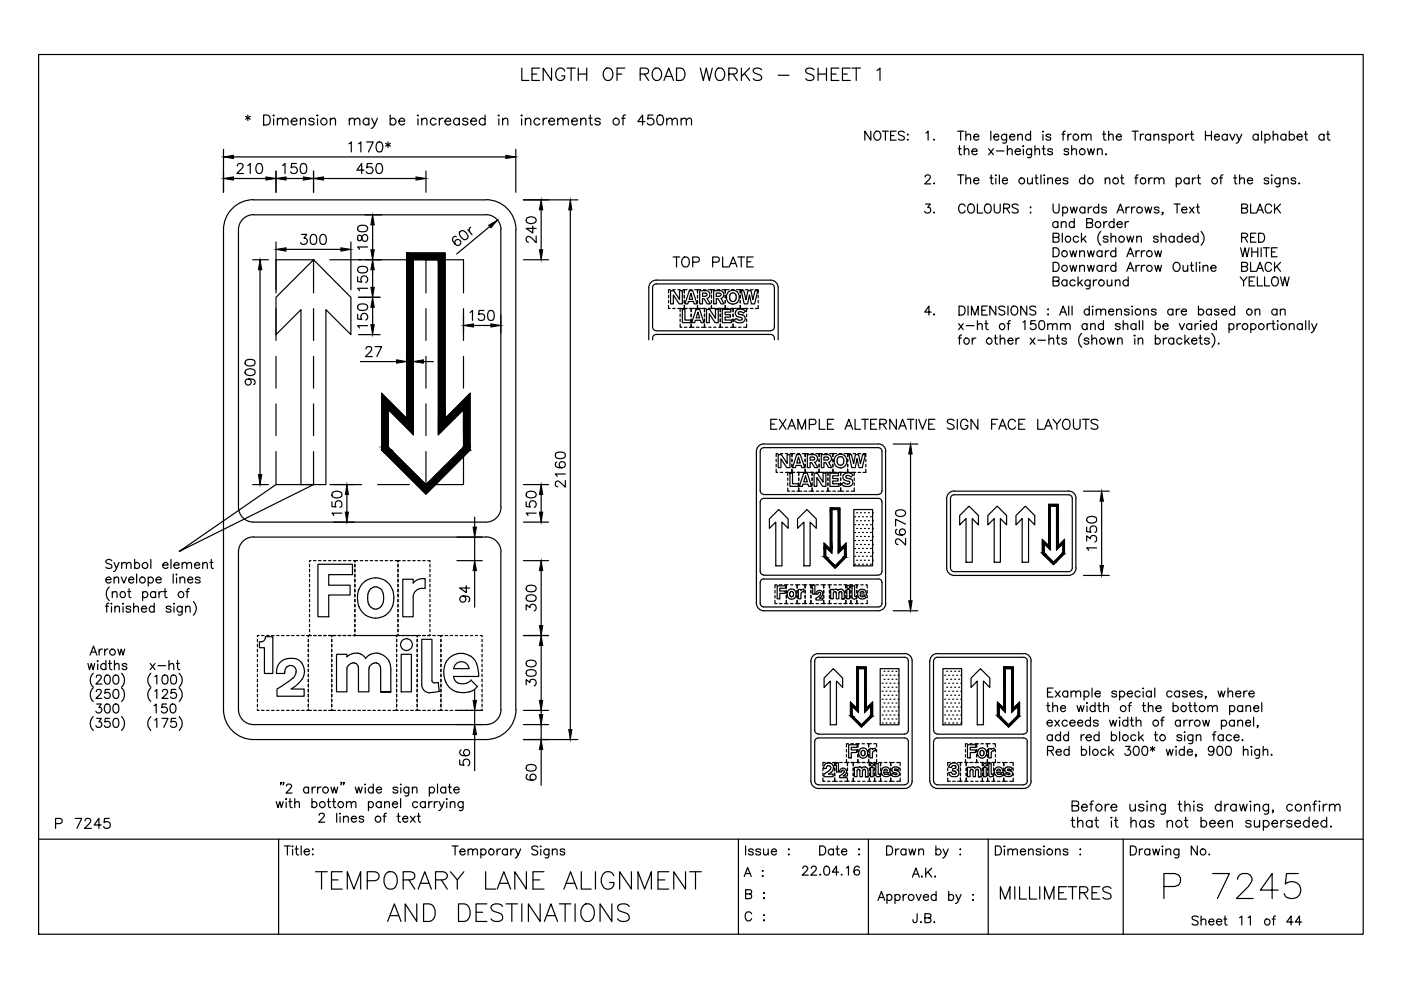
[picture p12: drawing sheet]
<svg xmlns="http://www.w3.org/2000/svg" width="297mm" height="210mm" viewBox="0 0 297 210" stroke-linecap="round" stroke-linejoin="round" font-family="sans-serif">
<g fill="none" stroke="#000" stroke-width=".25">
<path d="M8.2 11.6h280.8v186.5h-280.8zM110.6 14.4v2.7h1.6M112.8 15.7h1M114.4 14.4h-1.6v2.7h1.6M116.9 14.4v2.7l-1.7-2.7v2.7M119.7 15.1a.98 .98 0 0 0-1.1-.7 .98 .98 0 0 0-.8 1.1 1.15 1.15 0 0 0 .3 1.2 1.15 1.15 0 0 0 1.3 .2l.3-.5v-.3h-.6M120.2 14.4h1.8M121.1 14.4v2.7M122.6 15.7h1.8M122.6 14.4v2.7M124.4 14.4v2.7M128.2 14.8a.98 .98 0 0 1 1.1-.3 .98 .98 0 0 1 .6 1 1.15 1.15 0 0 1-.2 1.2 1.15 1.15 0 0 1-1.3 .2 1.58 1.58 0 0 1-.2-2.1z"/>
<path d="M130.8 15.7h1M132.5 14.4h-1.7v2.7M135.7 15.7l1.6-.1a.62 .62 0 0 0 0-1l-1.6-.2v2.7M136.6 15.7l.9 1.4M138.5 14.8a.96 .96 0 0 1 1.1-.3 .96 .96 0 0 1 .7 1 1.14 1.14 0 0 1-.3 1.2 1.14 1.14 0 0 1-1.2 .2 1.58 1.58 0 0 1-.3-2.1zM140.8 17.1l1-2.7 1 2.7M141.2 16.2h1.2M143.4 14.4h.9a1.4 1.4 0 0 1 .9 1.3 1.4 1.4 0 0 1-.9 1.4h-.9zM148.5 14.4l.6 2.7 .6-2.7 .7 2.7 .6-2.7M152.1 14.6a1.21 1.21 0 0 1 1.4 .4 1.21 1.21 0 0 1 0 1.4 .95 .95 0 0 1-1.1 .7 .95 .95 0 0 1-.7-1 1.78 1.78 0 0 1 .4-1.5zM154.5 15.7l1.6-.1a.62 .62 0 0 0 0-1l-1.6-.2v2.7M155.4 15.7l.9 1.4"/>
<path d="M157.2 14.4v2.7M157.8 15.6l1.1 1.5M158.9 14.4l-1.7 1.8M161.5 14.8a1.17 1.17 0 0 0-1.8 0 .68 .68 0 0 0 .5 .8l.8 .2a.62 .62 0 0 1 .4 .5 .62 .62 0 0 1-.2 .6 1.23 1.23 0 0 1-1.5-.2M165 16h2.3M172.6 14.8a.96 .96 0 0 0-1-.4 .96 .96 0 0 0-.8 .7l.2 .4 1.1 .3a.62 .62 0 0 1 .4 .5 .62 .62 0 0 1-.2 .6 1.15 1.15 0 0 1-1.5-.2M173.5 15.7h1.7M173.5 14.4v2.7M175.2 14.4v2.7M176.2 15.7h1.1M177.9 14.4h-1.7v2.7h1.7M178.6 15.7h1"/>
<path d="M180.3 14.4h-1.7v2.7h1.7M180.7 14.4h1.7M181.5 14.4v2.7M185.9 14.9l.7-.5v2.7M47.4 31.7v9.1M49.5 37.8h6.9M49.5 33.3h57.7M50.3 35.2l.2-.4a.67 .67 0 0 1 1 .3l-.3 .7-1 1h1.4M52.1 24.7l1 .6M52.5 35.1l.6-.4v2.1M52.5 24.4v1.2M53.1 24.7l-1 .6"/>
<path d="M54.6 34.8a.67 .67 0 0 1 1 .3 1.05 1.05 0 0 1-.7 1.7 1.3 1.3 0 0 1-.3-2zM55.9 24.4h.7a1.15 1.15 0 0 1 .7 1 1.15 1.15 0 0 1-.7 1.1h-.7zM58 24.4l.1 .1-.1 .1zM58 25.2v1.3M58.5 36.3v4.5M58.8 25.5l.5-.4 .5 .1 .1 1.3M58.8 25.1v1.4M59.9 35.1l.5-.4v2.1M59.9 25.5l.5-.4 .5 .1 .2 1.3M60.6 37.8h3.7M61.7 25.7h1.3a.62 .62 0 0 0-.7-.7 .62 .62 0 0 0-.6 .7 .69 .69 0 0 0 .5 .7 .69 .69 0 0 0 .8-.2M62.8 34.7h-1l-.1 .9a.75 .75 0 0 1 1.2 0 .75 .75 0 0 1-.2 1.1 .75 .75 0 0 1-1.1-.3"/>
<path d="M63.7 25.5l.5-.4 .5 .1 .1 1.3M63.7 25.1v1.4M63.9 34.8a.71 .71 0 0 1 1.1 .3 1.84 1.84 0 0 1-.3 1.6 .73 .73 0 0 1-1-.3 1.95 1.95 0 0 1 .2-1.6zM66.5 36.3v4.5M66.6 25.4a.61 .61 0 0 0-.5-.4 .61 .61 0 0 0-.6 .4l.3 .3 .5 .1 .3 .4a.64 .64 0 0 1-1.1 0M67.2 24.5h.2l-.1 .1zM67.3 25.2v1.3M68.6 37.8h19.6M70 25.5l.5-.4 .5 .1 .1 1.3M70 25.1v1.4M74 30.5l.5-.4v2.1M74.1 25.5l.5-.4 .5 .1 .1 1.3"/>
<path d="M74.1 25.1v1.4M75.2 25.5l.5-.4 .5 .1 .1 1.3M76 30.5l.5-.4v2.1M77.2 36.1h-1.5l1-1.4v2.1M77.7 30.1h1.4l-1 2.1M78.2 25.4a.68 .68 0 0 0-1-.1 .68 .68 0 0 0 0 1 .68 .68 0 0 0 1-.1M78.2 25.1v1.4M78.8 25.1l.6 1.4 .6-1.4M78.9 34.7h-1l-.1 .9a.75 .75 0 0 1 1.1 0 .75 .75 0 0 1-.2 1.1 .75 .75 0 0 1-1-.3M79.4 26.5l-.4 .6-.3 .1M80 34.8a.71 .71 0 0 1 1 .3 1.04 1.04 0 0 1-.7 1.7 1.13 1.13 0 0 1-.5-1.7zM80 30.2a.73 .73 0 0 1 1 .3 1.75 1.75 0 0 1-.1 1.6 .71 .71 0 0 1-1-.3 1.66 1.66 0 0 1 .1-1.6z"/>
<path d="M81.8 30.4l1 .6M82.3 30.1v1.2M82.7 25.4a.68 .68 0 0 1 1-.1 .68 .68 0 0 1 0 1 .68 .68 0 0 1-1-.1M82.7 24.4v2.1M82.8 30.4l-1 .6M84.6 25.7h1.2a.62 .62 0 0 0-.6-.7 .62 .62 0 0 0-.6 .7 .68 .68 0 0 0 .4 .7 .68 .68 0 0 0 .8-.2M88.5 24.5h.2l-.1 .1zM88.6 25.2v1.3M89.4 25.5l.5-.4 .5 .1 .1 1.3M89.4 25.1v1.4M90.3 36.3v4.5M92.4 25.4a.66 .66 0 0 0-.9-.1 .66 .66 0 0 0 0 1 .66 .66 0 0 0 .9-.1"/>
<path d="M93.1 25.1v1.4M94 25.1a.72 .72 0 0 0-.9 .6M94.3 25.7h1.3a.62 .62 0 0 0-.7-.7 .62 .62 0 0 0-.6 .7 .69 .69 0 0 0 .5 .7 .69 .69 0 0 0 .8-.2M97.4 25.4a.68 .68 0 0 0-1-.1 .68 .68 0 0 0 0 1 .68 .68 0 0 0 1-.1M97.4 25.1v1.4M99.2 25.4a.61 .61 0 0 0-.5-.4 .61 .61 0 0 0-.6 .4l.3 .3 .5 .1 .3 .4a.64 .64 0 0 1-1.1 0M99.8 25.7h1.2a.62 .62 0 0 0-.6-.7 .62 .62 0 0 0-.6 .7 .68 .68 0 0 0 .4 .7 .68 .68 0 0 0 .8-.2M102.8 25.4a.68 .68 0 0 0-1-.1 .68 .68 0 0 0 0 1 .68 .68 0 0 0 1-.1M102.8 24.4v2.1M105.6 24.5h.2v.1zM105.8 25.2v1.3M106.6 25.5l.5-.4 .5 .1 .1 1.3"/>
<path d="M106.6 25.1v1.4M109.4 31.7v9.1M110.6 25.2v1.3M110.6 24.4l.1 .1-.1 .1zM111.4 25.5l.5-.4 .5 .1 .1 1.3M111.4 25.1v1.4M114.4 25.4a.68 .68 0 0 0-1-.1 .68 .68 0 0 0 0 1 .68 .68 0 0 0 1-.1M115.2 25.1v1.4M116 25.1a.72 .72 0 0 0-.8 .6M116.3 25.7h1.3a.62 .62 0 0 0-.6-.7 .62 .62 0 0 0-.7 .7 .68 .68 0 0 0 .5 .7 .68 .68 0 0 0 .8-.2M118.3 25.5l.5-.4 .5 .1 .1 1.3M118.3 25.1v1.4"/>
<path d="M119.4 25.5l.5-.4 .5 .1 .1 1.3M121.2 25.7h1.2a.62 .62 0 0 0-.7-.7 .62 .62 0 0 0-.5 .9 .63 .63 0 0 0 .5 .6 .63 .63 0 0 0 .7-.3M123.1 25.5l.5-.4 .5 .1 .1 1.3M123.1 25.1v1.4M124.8 25.1h.7M125.2 24.4v1.7v.3l.4 .1M127.3 25.4a.64 .64 0 0 0-.6-.4 .64 .64 0 0 0-.6 .4l.4 .3 .6 .2 .2 .3a.68 .68 0 0 1-1.2 0M131.8 25.1h.7M132.6 24.4l-.4 .1-.1 .3v1.7M136.8 25.8h-1.6l1-1.4v2.1M138.4 24.4h-1l-.1 .9a.75 .75 0 0 1 1.2-.1 .75 .75 0 0 1-.1 1.2 .75 .75 0 0 1-1.1-.3M139.5 24.5a.73 .73 0 0 1 1.1 .3 1.1 1.1 0 0 1-.7 1.7 1.18 1.18 0 0 1-.5-1.7z"/>
<path d="M141.4 25.5l.5-.4 .5 .1 .1 1.3M141.4 25.1v1.4M142.5 25.5l.5-.4 .5 .1 .1 1.3M144.4 25.5l.5-.4 .5 .1 .1 1.3M144.4 25.1v1.4M145.5 25.5l.5-.4 .5 .1 .1 1.3M184.6 27.8v1.9l-1.2-1.9v1.9M185.6 27.9a.95 .95 0 0 1 1.2 .6 .95 .95 0 0 1-.6 1.2 1 1 0 0 1-.9-.7 1 1 0 0 1 .3-1.1zM187.1 27.8h1.3M187.7 27.8v1.9M188.8 28.7h.7M190 27.8h-1.2v1.9h1.2"/>
<path d="M191.7 28.1a.7 .7 0 0 0-.6-.3 .7 .7 0 0 0-.6 .5l.3 .4 .9 .3v.5a.88 .88 0 0 1-1.2 0M192.4 28.5h.1v.2zM192.4 29.6h.1zM196.1 37.5l.1-.2 .3-.2a.58 .58 0 0 1 .7 .4l-.3 .6-.8 .9h1.2M196.3 28.2l.5-.4v1.9M198 29.6h.1zM198 38.9h.1zM203 27.8h1.4M203 37.1h1.4M203.2 31.5h.6M203.4 30.9v1.6l.1 .2 .4 .1M203.7 27.8v1.9"/>
<path d="M203.7 37.1v1.9M204.4 31.9l.5-.4 .4 .1 .1 1.2M204.4 30.9v1.9M204.8 28.8l.4-.4 .5 .1 .1 1.2M204.8 38.1l.4-.4 .5 .1 .1 1.2M204.8 27.8v1.9M204.8 37.1v1.9M206.1 32.1h1.1a.6 .6 0 0 0-.9-.5 .6 .6 0 0 0-.2 1 .62 .62 0 0 0 1.1 0M206.4 29h1.1a.6 .6 0 0 0-.8-.5 .6 .6 0 0 0-.2 1 .62 .62 0 0 0 1 0M206.4 38.3h1.1a.6 .6 0 0 0-.8-.5 .6 .6 0 0 0-.2 .9 .62 .62 0 0 0 1 0M209.6 31.5l1 1.3M209.9 37.7h.6"/>
<path d="M210.1 27.8v1.9M210.2 37.1v1.6v.2l.4 .1M210.6 31.5l-1 1.3M210.7 29h1.1a.55 .55 0 0 0-.7-.6 .55 .55 0 0 0-.4 .8 .57 .57 0 0 0 .4 .5 .57 .57 0 0 0 .7-.2M211 37.2h.3zM211.1 37.8v1.2M211.3 32h1.6M211.9 37.1v1.9M212.5 38.3h1.1v-.2a.62 .62 0 0 0-.9-.2 .62 .62 0 0 0-.2 .9 .62 .62 0 0 0 .9 .1l.2-.2M213.4 28.4v1.5a.49 .49 0 0 1-.3 .4 .49 .49 0 0 1-.5 0M213.4 28.7a.61 .61 0 0 0-.9-.1 .61 .61 0 0 0 0 1 .61 .61 0 0 0 .9-.1M213.6 31.9l.5-.4 .4 .1 .1 1.2"/>
<path d="M213.6 30.9v1.9M214.1 29h1.1a.6 .6 0 0 0-.9-.5 .6 .6 0 0 0-.2 1 .62 .62 0 0 0 1.1 0M215.2 32.1h1.1a.6 .6 0 0 0-.8-.5 .6 .6 0 0 0-.2 1 .62 .62 0 0 0 1 0M215.8 28.8l.5-.4 .4 .1 .1 1.2M215.8 28.4v1.3M216.9 31h.2zM217 31.6v1.2M217.9 37.7v1a.44 .44 0 0 0 .7 .2l.3-.2M218.5 28.7a.61 .61 0 0 0-.9-.1 .61 .61 0 0 0 0 1 .61 .61 0 0 0 .9-.1M218.5 27.8v1.9M218.7 31.5l-.1 1.8-.3 .1h-.4M218.7 31.8a.61 .61 0 0 0-.9-.1 .61 .61 0 0 0 0 1 .61 .61 0 0 0 .9-.1"/>
<path d="M218.9 37.7v1.3M219.4 31.9l.5-.4 .4 .1 .1 1.2M219.4 37.7h.7M219.4 30.9v1.9M219.7 37.1v1.6l.1 .2 .3 .1M220.7 37.1v1.9M221 31.5h.6M221 27.9h.2zM221.1 28.5v1.2M221.2 30.9v1.6l.1 .2 .4 .1M221.4 37.1v.2zM221.4 37.8v1.2"/>
<path d="M222.1 38.1l.5-.4 .5 .1 .1 1.2M222.1 37.7v1.3M222.8 28.7a.57 .57 0 0 0-1 0l.3 .3 .6 .2 .1 .3a.62 .62 0 0 1-1 0M223.2 31.8a.57 .57 0 0 0-1.1 0l.3 .3 .7 .2 .1 .3a.62 .62 0 0 1-1.1 0M223.8 38.3h1v-.2a.62 .62 0 0 0-.8-.2 .62 .62 0 0 0-.2 .9 .62 .62 0 0 0 .9 .1l.1-.2M225.1 28.4h.7M225.9 27.8l-.4 .1-.1 .3v1.5M226.4 38a.62 .62 0 0 0-1 0l.1 .2 .8 .2 .1 .3a.62 .62 0 0 1-1 0M226.4 28.4v1.3M226.6 31.8a.53 .53 0 0 0-.5-.3 .53 .53 0 0 0-.5 .3l.3 .3 .6 .2 .1 .3a.57 .57 0 0 1-1 0M227.1 28.4a.58 .58 0 0 0-.7 .6M227.2 31.9l.5-.4 .4 .1 .1 1.2"/>
<path d="M227.2 30.9v1.9M229.3 28.8l.5-.4 .4 .1 .1 1.2M229.3 28.4v1.3M230 38a.62 .62 0 0 0-.9-.1 .62 .62 0 0 0 0 .9 .62 .62 0 0 0 .9-.1M230 37.1v1.9M230.3 28.8l.5-.4 .4 .1 .1 1.2M230.6 31.5l.3 1.3 .4-1.3 .4 1.3 .3-1.3M232.7 31.9l.4-.4 .5 .1 .1 1.2M232.7 31.5v1.3M233.8 28.4h.6M234 27.8v1.6l.1 .2 .4 .1M234.3 38.1l.5-.4 .4 .1 .1 1.2"/>
<path d="M234.3 37.7v1.3M234.4 32.7h.2zM235 28.8l.5-.4 .4 .1 .1 1.2M235 27.8v1.9M236.7 29h1.1v-.2a.62 .62 0 0 0-.9-.2 .62 .62 0 0 0-.2 .9 .62 .62 0 0 0 .9 .1l.2-.1M237.6 37.7h.6M237.8 37.1v1.6l.1 .2 .4 .1M240 27.8h1.3M240.6 37.7h.6M240.7 27.8v1.9M241.3 37.1l-.4 .1-.1 .3v1.5M241.8 28.4v1.3"/>
<path d="M242.5 28.4a.58 .58 0 0 0-.7 .6M243.6 37.7v1.3M243.9 28.7a.61 .61 0 0 0-.9-.1 .61 .61 0 0 0 0 1 .61 .61 0 0 0 .9-.1M243.9 28.4v1.3M244.3 37.7a.64 .64 0 0 0-.7 .6M244.7 28.8l.4-.4 .5 .1 .1 1.2M244.7 28.4v1.3M244.7 38.1l.5-.4 .5 .1 .1 1.2M244.7 37.7v1.3M245.8 38.1l.4-.4 .4 .1 .2 1.2M247.3 28.7a.53 .53 0 0 0-.5-.3 .53 .53 0 0 0-.5 .3l.3 .3 .6 .2 .1 .3a.57 .57 0 0 1-1 0M247.9 28.7a.61 .61 0 0 1 .9-.1 .61 .61 0 0 1 0 1 .61 .61 0 0 1-.9-.1"/>
<path d="M247.9 28.4v2M249.4 38a.6 .6 0 0 1 .9-.1 .6 .6 0 0 1 0 .9 .6 .6 0 0 1-.9-.1M249.4 37.7v1.9M251.4 28.4v1.3M252.1 28.4a.58 .58 0 0 0-.7 .6M252.1 38a.62 .62 0 0 0-.9-.1 .62 .62 0 0 0 0 .9 .62 .62 0 0 0 .9-.1M252.1 37.7v1.3M252.4 28.4h.6M252.7 27.8v1.6v.2l.4 .1M252.8 37.7v1.3M253.5 37.7a.63 .63 0 0 0-.7 .6M253.8 37.7h.7"/>
<path d="M254.1 37.1v1.6l.1 .2 .4 .1M255.6 28.7h1.3M255.6 27.8v1.9M256.9 27.8v1.9M257.5 29h1a.55 .55 0 0 0-.6-.6 .55 .55 0 0 0-.4 .8 .57 .57 0 0 0 .4 .5 .57 .57 0 0 0 .6-.2M258.5 37.7h.7M259.3 37.1l-.4 .1-.1 .3v1.5M260.2 28.7a.61 .61 0 0 0-.9-.1 .61 .61 0 0 0 0 1 .61 .61 0 0 0 .9-.1M260.2 28.4v1.3M260.7 28.4l.6 1.3 .5-1.3M261.5 37.7h.7M261.8 37.1v1.6l.1 .2 .4 .1"/>
<path d="M262.2 28.4l.5 1.3 .6-1.3M262.7 29.7l-.3 .6-.3 .1M262.8 38.1l.5-.4 .5 .1v1.2M262.8 37.1v1.9M264.5 38.3h1.1a.6 .6 0 0 0-.9-.5 .6 .6 0 0 0-.1 .9 .62 .62 0 0 0 1 0M266.8 28.7a.61 .61 0 0 0-1-.1 .61 .61 0 0 0 0 1 .61 .61 0 0 0 1-.1M266.8 28.4v1.3M267.5 27.8v1.9M268.2 28.7a.61 .61 0 0 1 .9-.1 .61 .61 0 0 1 0 1 .61 .61 0 0 1-.9-.1M268.2 28.4v2M269 38a.57 .57 0 0 0-1 0l.1 .2 .8 .2 .1 .3a.57 .57 0 0 1-1 0M269.6 37.1v.2z"/>
<path d="M269.6 37.8v1.2M269.9 28.8l.5-.4 .4 .1 .1 1.2M269.9 27.8v1.9M271.4 37.7l-.1 1.8-.3 .1-.4-.1M271.4 38a.62 .62 0 0 0-.9-.1 .62 .62 0 0 0 0 .9 .62 .62 0 0 0 .9-.1M272.1 38.1l.5-.4 .4 .1 .1 1.2M272.1 37.7v1.3M272.6 28.7a.61 .61 0 0 0-.9-.1 .61 .61 0 0 0 0 1 .61 .61 0 0 0 .9-.1M272.6 28.4v1.3M273.4 28.7a.61 .61 0 0 1 .9-.1 .61 .61 0 0 1 0 1 .61 .61 0 0 1-.9-.1M273.4 27.8v1.9M274.7 38a.57 .57 0 0 0-1 0l.1 .2 .8 .2 .1 .3a.57 .57 0 0 1-1 0"/>
<path d="M275 29h1.1a.6 .6 0 0 0-.8-.5 .6 .6 0 0 0-.2 1 .62 .62 0 0 0 1 0M275.4 38.9h.2zM276.5 28.4h.7M276.8 27.8v1.6l.1 .2 .4 .1M280.7 28.7a.61 .61 0 0 0-.9-.1 .61 .61 0 0 0 0 1 .61 .61 0 0 0 .9-.1M280.7 28.4v1.3M281.3 28.4h.6M281.5 27.8v1.6l.1 .2 .4 .1M53.6 55.1h3.3M55.1 57.2v43.4M58.5 55.1h8.1M58.5 51.3v10.8"/>
<path d="M60.6 52.9h11.7M63.9 49.7h1.1l-.6 .8a.68 .68 0 0 1 .8 .8 .68 .68 0 0 1-1 .5l-.3-.1-.2-.3M66.1 49.8a.66 .66 0 0 1 1 .3 1.84 1.84 0 0 1-.2 1.6 .73 .73 0 0 1-1.1-.3 1.84 1.84 0 0 1 .3-1.6zM66.5 55.1l7.9 7.9v8l-5.3-5.3v37h-5.3v-37l-5.3 5.3v-8zM66.5 55.1v7M68.1 49.8a.66 .66 0 0 1 1 .3 1.84 1.84 0 0 1-.2 1.6 .73 .73 0 0 1-1-.3 1.84 1.84 0 0 1 .2-1.6zM69.9 55.1h16.9M74.4 51.3v10.1M75.8 58.7v1l.9 .1a.74 .74 0 0 1 0-1.1 .74 .74 0 0 1 1.1 .1 .74 .74 0 0 1-.3 1.1M75.9 50a.8 .8 0 0 0 .2 1.1l.4-.1 .1-.2a.75 .75 0 0 1 .3-.9 .75 .75 0 0 1 .9 .1 .83 .83 0 0 1-.3 1.2 .85 .85 0 0 1-.9-1 .45 .45 0 0 0-.7-.2zM75.9 48a1.39 1.39 0 0 1 2 .3v.3a1.39 1.39 0 0 1-2 .3zM75.9 56.8a1.39 1.39 0 0 1 2 .3v.2a1.39 1.39 0 0 1-2 .3z"/>
<path d="M77.9 52.4h-2.1l.4 .5M79 47.7v5.3M79 57.2v3.7M86.2 53.6h8.2v35.1l5.3-5.3v12l-9.4 9.4-9.4-9.4v-12l5.3 5.3zM87.6 55.1h5.3v37.1l5.4-5.3v7.9l-8 7.9-7.9-7.9v-7.9l5.2 5.3zM90.1 55.1h8.2v7M90.3 55.1v7M96.7 50.2a.62 .62 0 0 0-.8 .4 1.19 1.19 0 0 0 1.6 1.3 .65 .65 0 0 0 .1-.9 .65 .65 0 0 0-1-.1 .65 .65 0 0 0-.1 .9M97.6 49.1l.1-.1a1.17 1.17 0 0 1 1.5 1 .67 .67 0 0 1-.2 .7 .67 .67 0 0 1-.7 .1 1.98 1.98 0 0 1-.9-1.4zM99.2 48.7l.9 1.1M99.8 48.2a.69 .69 0 0 0-.2 .9M103 45.6l-49.2-.1a3.2 3.2 0 0 0-3.2 3.2v58.8"/>
<path d="M103 42.4l-49.2-.1a6.4 6.4 0 0 0-6.4 6.4v101.7a6.4 6.4 0 0 0 6.4 6.4h49.2M103 45.5a3.2 3.2 0 0 1 3.2 3.2M103 42.3a6.4 6.4 0 0 1 6.4 6.4M103.8 48l-7 5.8M106.2 48.7v58.8M109.4 48.7v101.8M111 55.1h5.3M111 42.4h11.5M111.6 46.3a1.31 1.31 0 0 1 2.1 .3v.2a1.18 1.18 0 0 1-1.8 .5 .69 .69 0 0 1-.3-1zM113 47.9v1.5l-1.4-1h2.1M113.7 50v1.4l-1-1a.64 .64 0 0 0-1.1-.1v.6l.4 .5M114.7 44.5v8.5"/>
<path d="M120.9 44.5v110.2M142.7 54.5h1.4M143.4 54.5v2.1M144.8 54.8a.77 .77 0 0 1 .8-.3 .77 .77 0 0 1 .5 .8 .93 .93 0 0 1-.1 1 .93 .93 0 0 1-1 .2 1.3 1.3 0 0 1-.2-1.7zM146.9 55.6l1.2-.1a.58 .58 0 0 0 0-.9l-1.2-.1v2.1M151.1 55.6l1.2-.1 .2-.3-.2-.6-1.2-.1v2.1M153.2 54.5v2.1h1.2M154.6 56.6l.9-2.1 .8 2.1M155 55.9h.9M156.4 54.5h1.5M157.2 54.5v2.1M158.4 55.5h.8"/>
<path d="M159.7 54.5h-1.3v2.1h1.3M163.4 59.4h-24.3a1.59 1.59 0 0 0-1.5 1.6M163.4 59.4a1.59 1.59 0 0 1 1.6 1.6M196.2 43.3h1l-.5 .7a.64 .64 0 0 1 .6 .6 .64 .64 0 0 1-.5 .7 .64 .64 0 0 1-.7-.5M198 45.1h.1zM204.6 43.7a.69 .69 0 0 0-.8-.4 .69 .69 0 0 0-.5 .7v.5a.69 .69 0 0 0 .5 .7 .69 .69 0 0 0 .8-.5M205.3 43.5a.71 .71 0 0 1 .8-.2 .71 .71 0 0 1 .5 .7v.5a.72 .72 0 0 1-.7 .7 .72 .72 0 0 1-.7-.7zM207.2 43.3v1.9h1.1M208.9 43.5l.2-.2a.95 .95 0 0 1 1.1 .7 .95 .95 0 0 1-.6 1.2 1 1 0 0 1-.9-.6 1 1 0 0 1 .2-1.1zM210.8 43.3v1.3a.64 .64 0 0 0 .6 .6 .64 .64 0 0 0 .7-.6v-1.3M212.8 44.2l1.1-.1 .2-.3-.1-.4-.4-.1h-.8v1.9M213.4 44.2l.7 1"/>
<path d="M215.9 43.5a.73 .73 0 0 0-1.3 .2l.2 .3 .9 .4 .2 .5a.88 .88 0 0 1-1.3 0M218.4 44h.2zM218.4 45.1h.2zM223.3 43.3v1.3a.64 .64 0 0 0 .6 .6 .64 .64 0 0 0 .7-.6v-1.3M223.3 52.5h.6a1.02 1.02 0 0 1 .7 1 1.02 1.02 0 0 1-.7 .9h-.6zM223.3 55.6h.6a1.02 1.02 0 0 1 .7 1 1.02 1.02 0 0 1-.7 .9h-.6zM223.3 50.3l1.1-.1 .2-.2-.1-.4-.4-.2h-.8v2h.8a.51 .51 0 0 0 .5-.6 .51 .51 0 0 0-.5-.5M223.3 59.6l1.1-.1 .2-.2-.1-.4-.4-.2h-.8v1.9h.8a.51 .51 0 0 0 .5-.5 .51 .51 0 0 0-.5-.5M224.3 47.2a.61 .61 0 0 0-.9 0 .61 .61 0 0 0 0 .9 .61 .61 0 0 0 .9-.1M224.3 47v1.3M225 47.3l.3-.2a.44 .44 0 0 1 .7 .2v1M225 47v1.3"/>
<path d="M225.2 49.4v2M225.3 44.2a.6 .6 0 0 1 .9-.1 .6 .6 0 0 1 0 .9 .6 .6 0 0 1-.9-.1M225.3 43.9v1.9M226.2 59.6a.61 .61 0 0 0-.9-.1 .61 .61 0 0 0 0 .9 .61 .61 0 0 0 .9-.1M226.2 59.4v1.2M226.8 53.2l.4 1.2 .4-1.2 .3 1.2 .4-1.2M226.8 56.3l.4 1.2 .4-1.2 .3 1.2 .4-1.2M226.9 43.9l.4 1.3 .3-1.3 .4 1.3 .4-1.3M227.8 47.2a.61 .61 0 0 0-.9 0 .61 .61 0 0 0 0 .9 .61 .61 0 0 0 .9-.1M227.8 46.4v1.9M227.9 59.6a.61 .61 0 0 0-.9-.1 .61 .61 0 0 0 0 .9 .61 .61 0 0 0 .9-.1M228.6 58.7v1.9"/>
<path d="M228.7 50.3a.61 .61 0 0 0-.9-.1 .61 .61 0 0 0 0 .9 .61 .61 0 0 0 .9 0M228.9 53.5l.5-.3 .4 .1 .1 1.1M228.9 56.6l.5-.3h.4l.1 1.2M228.9 53.2v1.2M228.9 56.3v1.2M228.9 59.9l.6 .7M229.3 49.4v2M229.5 59.4l-.9 .8M229.7 50.6l.6 .8M230 44.2a.62 .62 0 0 0-.9-.1 .62 .62 0 0 0 0 .9 .62 .62 0 0 0 .9-.1M230 43.9v1.3M230.2 50.1l-.9 .9"/>
<path d="M230.4 47.2h1.1l.2-.3-.2-.5h-1.1v1.9l1.1-.1 .2-.3a.52 .52 0 0 0-.5-.7M230.6 53.2l.3 1.2 .4-1.2 .4 1.2 .3-1.2M230.6 56.3l.3 1.2 .4-1.2 .4 1.2 .3-1.2M230.7 43.9v1.3M231.1 59.4v1.4a.49 .49 0 0 1-.3 .4 .49 .49 0 0 1-.5 0M231.1 59.6a.61 .61 0 0 0-.9-.1 .61 .61 0 0 0 0 .9 .61 .61 0 0 0 .9-.1M231.5 43.9a.64 .64 0 0 0-.8 .6M231.8 59.4v1.2M232.6 59.4a.63 .63 0 0 0-.8 .5M232.9 44.2a.62 .62 0 0 0-.9-.1 .62 .62 0 0 0 0 .9 .62 .62 0 0 0 .9-.1M232.9 43.3v1.9M233.4 49.1a1.98 1.98 0 0 0 0 2.9"/>
<path d="M233.7 53.4a.61 .61 0 0 0-1-.1 .61 .61 0 0 0 0 .9 .61 .61 0 0 0 1-.1M233.7 56.5a.61 .61 0 0 0-1-.1 .61 .61 0 0 0 0 .9 .61 .61 0 0 0 1-.1M233.7 53.2v1.2M233.7 56.3v1.2M234 47v1.3M234.4 53.2v1.2M234.4 56.3v1.2M234.6 44.2a.62 .62 0 0 0-1 0l.1 .2 .8 .2 .1 .3a.62 .62 0 0 1-1 0M234.8 47a.58 .58 0 0 0-.8 .5M234.8 59.4v1.1l.5 .1 .4-.4M234.9 50.3a.6 .6 0 0 0-1 0l.1 .2 .8 .3 .1 .3a.56 .56 0 0 1-.5 .3 .56 .56 0 0 1-.5-.3M235.1 53.2a.63 .63 0 0 0-.7 .5"/>
<path d="M235.1 56.3a.63 .63 0 0 0-.7 .5M235.6 50.4l.3-.2a.44 .44 0 0 1 .7 .2v1M235.6 49.4v2M235.7 59.4v1.2M236.2 47.2a.61 .61 0 0 0-.9 0 .61 .61 0 0 0 0 .9 .61 .61 0 0 0 .9-.1M236.2 46.4v1.9M236.5 59.7l.4-.3h.5l.1 1.2M236.5 59.4v1.2M236.6 53.4a.61 .61 0 0 0-.9-.1 .61 .61 0 0 0 0 .9 .61 .61 0 0 0 .9-.1M236.6 56.5a.61 .61 0 0 0-.9-.1 .61 .61 0 0 0 0 .9 .61 .61 0 0 0 .9-.1M236.6 52.5v1.9M236.6 55.6v1.9"/>
<path d="M236.8 45.2l.7-1.9 .8 1.9M236.8 47.5h1.1a.58 .58 0 0 0-.8-.5 .58 .58 0 0 0-.2 1 .57 .57 0 0 0 1 0M237.1 44.5h.9M238.6 47v1.3M238.7 43.9v1.3M238.9 54.4l.8-1.9 .7 1.9M238.9 57.5l.8-1.9 .7 1.9M238.9 50.1l.4 1.3 .4-1.3 .3 1.3 .4-1.3M239.2 59.6a.61 .61 0 0 0-.9-.1 .61 .61 0 0 0 0 .9 .61 .61 0 0 0 .9-.1M239.2 53.8h.9M239.2 56.9h.9M239.2 58.7v1.9"/>
<path d="M239.3 47a.58 .58 0 0 0-.7 .5M239.5 43.9a.63 .63 0 0 0-.8 .6M239.9 43.9v1.3M240.6 43.9a.63 .63 0 0 0-.7 .6M240.8 53.2v1.2M240.8 56.3v1.2M241 50.4a.63 .63 0 0 1 .9-.2l.1 1.2M241 50.1v1.3M241.6 53.2a.58 .58 0 0 0-.8 .5M241.6 56.3a.58 .58 0 0 0-.8 .5M242 53.2v1.2M242 56.3v1.2"/>
<path d="M242.8 53.2a.64 .64 0 0 0-.8 .5M242.8 56.3a.64 .64 0 0 0-.8 .5M242.8 43.9l.3 1.3 .4-1.3 .3 1.3 .4-1.3M244.8 53.2l.4 1.2 .3-1.2 .4 1.2 .4-1.2M244.8 56.3l.4 1.2 .3-1.2 .4 1.2 .4-1.2M245.5 50.3a.57 .57 0 0 0-.9 0l.1 .2 .8 .3v.3a.53 .53 0 0 1-.4 .3 .53 .53 0 0 1-.5-.3M245.7 44.2a.57 .57 0 0 0-1 0l.1 .2 .7 .1a.33 .33 0 0 1 .1 .6 .63 .63 0 0 1-.9-.2M246.2 50.4l.3-.2a.44 .44 0 0 1 .7 .2v1M246.2 49.4v2M246.6 45.1h-.2h.2l-.2 .5M248.9 55.9l.2-.2a.9 .9 0 0 1 1.1 .4 .9 .9 0 0 1-.2 1.1l-.2 .2a.93 .93 0 0 1-1-.4 .93 .93 0 0 1 .1-1.1zM248.9 50.3a.61 .61 0 0 0-.9-.1 .61 .61 0 0 0 0 .9 .61 .61 0 0 0 .9 0"/>
<path d="M248.9 43.3h1.3M248.9 50.1v1.3M249.6 43.3v1.9M250.5 44.5h1.1a.6 .6 0 0 0-.8-.5 .6 .6 0 0 0-.2 .9 .62 .62 0 0 0 1 0M250.6 50.3a.59 .59 0 0 0-.8 0 .59 .59 0 0 0 0 .8 .59 .59 0 0 0 .8 0M250.6 49.4v2M250.8 56.3l.1 1.1 .4 .1 .5-.3M251.3 50.6h1.1a.58 .58 0 0 0-.8-.5 .58 .58 0 0 0-.3 1 .57 .57 0 0 0 1.1 0M251.8 56.3v1.2M252.2 43.9l1 1.3M252.4 56.3h.6M252.6 55.6v1.6l.1 .2 .4 .1"/>
<path d="M253.2 43.9l-1 1.3M253.6 43.9h.7M253.6 55.6v1.9M253.9 43.3v1.5l.1 .3 .4 .1M254 50.3a.61 .61 0 0 0-.9-.1 .61 .61 0 0 0 0 .9 .61 .61 0 0 0 .9 0M254 49.4v2M254.4 56.3v1.2M254.4 55.6v.2zM254.6 49.1a1.98 1.98 0 0 1 0 2.9M255.1 56.6l.4-.3h.5l.1 1.2M255.1 56.3v1.2M256.7 56.8h1.1a.58 .58 0 0 0-.8-.5 .58 .58 0 0 0-.2 .9 .57 .57 0 0 0 1 0"/>
<path d="M262.9 58.7l.8 .9v1M263 52.5l.5 1.9 .5-1.9 .4 1.9 .5-1.9M263.2 44.2l1.1-.1 .2-.3-.1-.4-.4-.1h-.8v1.9h.8a.51 .51 0 0 0 .5-.5 .51 .51 0 0 0-.5-.5M263.2 56.5l1.1-.1a.4 .4 0 0 0 .2-.3 .4 .4 0 0 0-.2-.4l-1.1-.1v1.9l1.1-.1a.51 .51 0 0 0 .2-.5 .51 .51 0 0 0-.5-.4M263.2 50.3l1.1-.1a.4 .4 0 0 0 .2-.3 .4 .4 0 0 0-.2-.4l-1.1-.1v2M263.9 50.3l.6 1.1M264.4 58.7l-.7 .9M264.9 59.6h.7M265.1 43.3v1.9h1.1M265.1 55.6v1.9h1.1M265.1 50.3h.8M265.4 52.5v1.9"/>
<path d="M265.4 53.4h1.3M266 58.7h-1.1v1.9h1.1M266.3 49.4h-1.2v2h1.2M266.4 45.2l.7-1.9 .8 1.9M266.4 57.5l.7-1.9 .8 1.9M266.6 58.7v1.9h1.1M266.7 44.5h.9M266.7 52.5v1.9M266.7 56.9h.9M266.8 49.4h.7a1.02 1.02 0 0 1 .6 1 1.02 1.02 0 0 1-.6 1h-.7zM267.4 52.5v1.9M267.9 52.5h1.2"/>
<path d="M268.1 58.7v1.9h1.1M268.5 52.5v1.9M269.6 43.7a.69 .69 0 0 0-.8-.4 .69 .69 0 0 0-.6 .7v.5a.69 .69 0 0 0 .6 .7 .69 .69 0 0 0 .8-.5M269.6 56a.7 .7 0 0 0-.8-.4 .7 .7 0 0 0-.6 .7v.5a.69 .69 0 0 0 .6 .7 .69 .69 0 0 0 .8-.4M269.6 53.4h.7M269.9 58.8a.95 .95 0 0 1 1.2 .6 .95 .95 0 0 1-.6 1.2 1.01 1.01 0 0 1-.9-.7 1.01 1.01 0 0 1 .3-1.1zM270.2 43.3v1.9M270.2 55.6v1.9M270.7 44.1l.8 1.1M270.7 56.4l.8 1.1M270.8 52.5h-1.2v1.9h1.2M271.5 58.7l.5 1.9 .4-1.9 .5 1.9 .4-1.9"/>
<path d="M271.5 43.3l-1.3 1.2M271.5 55.6l-1.3 1.3M52.1 78.5a1.27 1.27 0 0 1 2 .3v.2a1.13 1.13 0 0 1-1.7 .5 .61 .61 0 0 1-.3-1zM52.1 76.5a1.65 1.65 0 0 1 1.9 0 .73 .73 0 0 1-.3 1 1.45 1.45 0 0 1-1.7-.5zM58.5 65.4v6.8M58.5 75.6v6.7M66.5 65.4v6.8M66.5 75.6v6.7M75.8 66.6v1l.9 .1a.75 .75 0 0 1 0-1.1 .75 .75 0 0 1 1.2 .2 .75 .75 0 0 1-.4 1.1M75.9 64.7a1.39 1.39 0 0 1 2 .3v.2a1.39 1.39 0 0 1-2 .3zM76 63h4.6M76 71h4.6"/>
<path d="M76.4 76.7h7.7M77.6 74l.2-.4 .6-.1a.49 .49 0 0 1 .3 .8l-1.2 1.3h1.4M77.9 61.1h-2.1l.4 .5M77.9 69h-2.1l.4 .6M79 65.2v3.6M79.5 73.5h1.4l-1 2.1M86.2 76.7h1.4M86.2 75.1v1M87.6 75.1v1M89.8 76.7h2.1M90.3 65.4v6.8M90.3 75.6v6.7"/>
<path d="M98.3 65.4v6.8M98.3 75.6v6.7M99.7 66.3l.5-.5v2.1M100.4 69h3.7M102.6 65.8h-1l-.1 .9a.74 .74 0 0 1 1.1 .1 .74 .74 0 0 1-.2 1.1 .74 .74 0 0 1-1-.3M103.7 65.9a.71 .71 0 0 1 1 .4 1.84 1.84 0 0 1-.2 1.6 .73 .73 0 0 1-1-.3 1.9 1.9 0 0 1 .2-1.7zM137.6 61v11.1M138.4 61v8.3a.78 .78 0 0 0 .7 .8h24.3M141.7 64.8v.6h.4M141.7 62.6v.6M141.7 63.7v.5M142.1 61.4h-.4v.7"/>
<path d="M142.2 61.6h.6l1.3 1.9v-1.9h.6v2.8h-.7l-1.2-1.9v1.9h-.6zM142.6 65.4h.5M142.6 61.4h.5M143.7 65.4h.5M143.7 61.4h.5M144.2 68.7v.7h.4M144.2 66.6v.5M144.2 67.6v.6M144.6 65.4h-.4v.7M144.7 65.6h.5v2.3h1.2v.5h-1.7zM144.8 65.4h.9h-.6v-.6v.6M145.1 62.6v.6"/>
<path d="M145.1 63.7v.5M145.1 69.4h.5M145.7 61.4h-.6v.7v-.7h-.3M146.1 61.6h.8l.9 2.8h-.6l-.2-.5h-1l-.2 .5h-.6zM146.2 65.4h.5M146.2 61.4h.5M146.5 62.2l.4 1.3h-.8zM146.5 66.6v.5M146.5 67.6v.6M147.2 69.4h-.7v-.7v.7h-.4M147.2 65.4h-.7v.7v-.7h-.4M147.3 65.4h.9"/>
<path d="M147.6 65.6h.8l.8 2.8h-.6l-.1-.5h-1.1l-.1 .5h-.6zM147.7 69.4h.5M147.9 65.4v-.6v.6h.7M147.9 62.6v.6M147.9 63.7v.5M148 66.2l.4 1.2h-.8zM148.6 61.4h-.7v.7v-.7h-.6M149.1 65.4h.5M149.1 61.4h.5M149.4 66.6v.5M149.4 67.6v.6M149.6 62.8a.32 .32 0 0 0 .3-.3 .32 .32 0 0 0-.3-.4h-.7v.7h.7"/>
<path d="M149.6 61.6h-1.2v2.8h.5v-1.1h.4l.6 1.1h.7l-.7-1.1M149.6 61.6a.87 .87 0 0 1 .9 .7 .87 .87 0 0 1-.6 1M149.7 65.4h-.3v.7v-.7h-.7M149.7 69.4h-.3v-.7v.7h-.7M149.8 65.6h.7l1.2 1.9v-1.9h.6v2.8h-.7l-1.2-1.9v1.9h-.6zM150.2 65.4h.6v-.6v.6h.7M150.3 69.4h.5M150.8 62.6v.6M150.8 63.7v.5M151.3 69.4h.5M151.3 65.4h.5M151.5 61.4h-.7v.7v-.7h-.6"/>
<path d="M152 61.4h.6M152 65.4h.6M152.6 62.8a.32 .32 0 0 0 .3-.3 .32 .32 0 0 0-.3-.4h-.7v.7h.6M152.6 61.6h-1.3v2.8h.6v-1.1h.3l.7 1.1h.6l-.6-1.1M152.6 61.6a.87 .87 0 0 1 .9 .7 .87 .87 0 0 1-.6 1M152.7 66.6v.5M152.7 67.6v.6M153.1 65.4h1.2M153.1 65.6h1.9v.6h-1.3v.5h1.2v.5h-1.2v.7h1.4v.5h-2zM153.3 65.4h-.6v.7v-.7h-.3M153.3 69.4h-.6v-.7v.7h-.3M153.8 65.4v-.6v.6h.8"/>
<path d="M153.8 62.6v.6M153.8 63.7v.5M153.8 69.4h.5M154 63.1l.2 .6 .3 .5M154.1 62.9v.2M154.5 61.8l-.3 .5-.2 .6M154.6 61.4h-.8v.7v-.7h-.7M154.8 62.6v.9M155.1 65.4h.5M155.1 61.4h.5M155.4 66.6v.5M155.4 67.6v.6"/>
<path d="M156 62.6a.68 .68 0 0 0-.6-.5 .68 .68 0 0 0-.7 .5M156 62.6a.83 .83 0 0 1 0 1 .83 .83 0 0 1-1.1 .1l-.2-.3M156.1 67.6l-.5 .3 .3 .3 .9 .3 .6-.1M156.1 65.4h-.7v.7v-.7h-.5M156.1 69.4h-.7v-.7v.7h-.5M156.1 65.9a.78 .78 0 0 0 .4 1.3M156.1 67.5l.6 .4 .6-.1M156.1 65.4h1M156.2 61.8a1.37 1.37 0 0 0-1.6 0M156.3 61.8a1.45 1.45 0 0 1 .3 2 1.45 1.45 0 0 1-2 .4M156.5 67.2l.8 .2v.4M156.5 65.6a1.59 1.59 0 0 1 1.6 .4l-.5 .4-.7-.3"/>
<path d="M156.5 65.6l-.4 .3M156.6 66.2l.1 .4M156.6 69.4h.5M156.6 66.6l.7 .2M156.9 66.1l-.4 .1M156.9 65.4v-.6v.6h.6M156.9 62.6v.6M156.9 63.7v.5M157.2 61.6h.5l.5 1.9 .4-1.9h.6l.4 1.9 .5-1.9h.6l-.7 2.8h-.7l-.4-1.9-.4 1.9h-.7zM157.3 66.7l.2 .1M157.5 61.4h-.6v.7v-.7h-.8M157.5 66.8l.4 .4"/>
<path d="M157.7 65.4h.6v.7M157.9 67.1v.7l-.5 .5M158 61.4h.6M158 65.4h.6M158.3 68.7v.7h-.6M158.3 66.6v.5M158.3 67.6v.6M159.1 61.4h.6M159.1 65.4h.6M160.2 61.4h.6v.7M160.8 64.8v.6h-.6M160.8 62.6v.6"/>
<path d="M160.8 63.7v.5M163.4 70.9h-24.3a.86 .86 0 0 0-.7 1.2M163.4 60.2h-24.3a.78 .78 0 0 0-.7 .8M163.4 70.9a.86 .86 0 0 1 .8 1.2M163.4 60.2a.78 .78 0 0 1 .8 .8M164.2 61v8.3a.78 .78 0 0 1-.8 .8M165 61v11.1M197.4 66.2h-1.3l.8-1.3v1.9M198 66.7h.1l-.1 .1zM203.2 71.7h.6M203.3 68.6l.9 1.3M203.3 64.9h.7a1.02 1.02 0 0 1 .6 .9 1.02 1.02 0 0 1-.6 1h-.7z"/>
<path d="M203.9 71l-.4 .2-.1 .2v1.6M204.2 68.6l-.9 1.3M204.9 69h1.6M205.2 64.9v1.9M206 66.8v-1.9l.7 1.9 .7-1.9v1.9M206.1 71.7v1.3M206.9 71.7a.73 .73 0 0 0-.8 .5M207.2 69l.3-.3a.44 .44 0 0 1 .8 .3v.9M207.2 68v1.9M208.2 65.8h.7M208.8 68.6h.6M209.1 68v1.5v.3l.4 .1"/>
<path d="M209.4 64.9h-1.2v1.9h1.2M210.8 71.7h.6M211 71v1.6l.1 .3 .4 .1M211.1 64.9v1.9l-1.2-1.9v1.9M212.1 72.1l.4-.4 .5 .1v1.2M212.1 71v2M213 65.2a.74 .74 0 0 0-1.2 .1l.2 .3 .9 .4a.46 .46 0 0 1 0 .7 .8 .8 0 0 1-1.1-.2M213.5 68.6h.6M213.7 72.2h1.1a.56 .56 0 0 0-.7-.6 .56 .56 0 0 0-.4 .8 .56 .56 0 0 0 .4 .6 .56 .56 0 0 0 .7-.3M213.7 64.9v1.9M214.2 68l-.3 .1-.1 .2v1.6M214.5 65.2a.78 .78 0 0 1 1-.1 .78 .78 0 0 1 .3 .9 .72 .72 0 0 1-.7 .8 .72 .72 0 0 1-.8-.8z"/>
<path d="M215.4 71.7v1.3M216.1 71.7l-.4 .1-.3 .4M216.9 68.3l.4-.3v1.9M217.7 64.9v1.9l-1.3-1.9v1.9M218.4 71.7l1 1.3M219.4 71.7l-1 1.3M219.5 68h-.9l-.1 .8a.67 .67 0 0 1 1 0 .67 .67 0 0 1-.1 1 .67 .67 0 0 1-1-.3M219.6 65.2a.74 .74 0 0 0-1.3 .1l.2 .3 .7 .3a.45 .45 0 0 1 .4 .3 .45 .45 0 0 1-.2 .5 .8 .8 0 0 1-1.1-.2M220.1 72.1h1.6M220.5 68.1a.67 .67 0 0 1 .9 .2 .99 .99 0 0 1-.6 1.6 1.25 1.25 0 0 1-.3-1.8zM222.1 65.6h.2zM222.1 66.7h.2l-.1 .1z"/>
<path d="M222.1 69a.67 .67 0 0 1 1-.3l.1 1.2M222.1 68.6v1.3M222.4 72.1l.5-.4 .4 .1 .1 1.2M222.4 71v2M223.2 69l.4-.4 .4 .1 .1 1.2M224 71.7h.6M224.2 71v1.6l.1 .3 .4 .1M224.7 66.8l.7-1.9 .7 1.9M224.8 69l.5-.4 .5 .1 .1 1.2M224.8 68.6v1.3M225 66.2h.9M225.9 69a.63 .63 0 0 1 .9-.3l.1 1.2"/>
<path d="M226.1 72a.53 .53 0 0 0-.5-.4 .53 .53 0 0 0-.5 .4l.3 .2 .5 .1 .2 .4a.53 .53 0 0 1-.5 .3 .53 .53 0 0 1-.5-.3M226.6 64.9v1.9M227.3 64.9v1.9M229.3 70.7a1.98 1.98 0 0 0 0 2.9M230.5 68.9a.59 .59 0 0 0-.9-.1 .59 .59 0 0 0 0 .9 .59 .59 0 0 0 .9-.1M230.5 68.6v1.3M230.9 72a.57 .57 0 0 0-1.1 0l.3 .2 .5 .1 .3 .4a.57 .57 0 0 1-1.1 0M230.9 65.8a.61 .61 0 0 0-.9-.1 .61 .61 0 0 0 0 .9 .61 .61 0 0 0 .9-.1M230.9 64.9v1.9M231.2 69l.5-.4 .4 .1 .1 1.2M231.2 68.6v1.3M231.5 72.1l.5-.4 .4 .1 .1 1.2"/>
<path d="M231.5 71v2M231.7 65.6v1.2M231.7 64.9v.2zM232.4 65.9l.4-.4 .5 .1 .1 1.2M232.4 65.5v1.3M233.4 65.9l.3-.3a.44 .44 0 0 1 .7 .3v.9M233.9 68.9a.61 .61 0 0 0-.9-.1 .61 .61 0 0 0 0 .9 .61 .61 0 0 0 .9-.1M233.9 68v1.9M234.8 71.7l.4 1.3 .4-1.3 .3 1.3 .4-1.3M235 66h1.1a.57 .57 0 0 0-.8-.4 .57 .57 0 0 0-.2 .9 .53 .53 0 0 0 .5 .3 .53 .53 0 0 0 .5-.3M236.7 65.9l.5-.4 .5 .1 .1 1.2M236.7 65.5v1.3"/>
<path d="M237 72.1l.4-.4 .4 .1 .1 1.2M237 71.7v1.3M237.5 68.9a.62 .62 0 0 0-1 0l.1 .1 .8 .3 .1 .3a.57 .57 0 0 1-1 0M238.1 69l.5-.4 .4 .1 .1 1.2M238.1 68v1.9M239.4 65.8a.62 .62 0 0 0-1 0l.1 .2 .8 .3 .1 .2a.57 .57 0 0 1-1 0M240 65.6v1.2M240 64.9v.2zM240.6 71.8v1.2M240.6 71v.2h-.1zM240.8 68.9a.61 .61 0 0 0-.9-.1 .61 .61 0 0 0 0 .9 .61 .61 0 0 0 .9-.1M240.8 68.6v1.3"/>
<path d="M241.3 72.1l.5-.4 .4 .1 .1 1.2M241.3 71.7v1.3M241.6 68v1.9M242.3 68v1.9M242.5 65.9l.4-.4 .5 .1 .1 1.2M242.5 65.5v1.3M245 68.9a.59 .59 0 0 1 .8-.1 .59 .59 0 0 1 0 .9 .59 .59 0 0 1-.8-.1M245 72a.59 .59 0 0 1 .8-.1 .59 .59 0 0 1 0 .9 .59 .59 0 0 1-.8-.1M245 68v1.9M245 71v2M245.1 65.8a.62 .62 0 0 0-1 0l.1 .2 .8 .3 .1 .2a.57 .57 0 0 1-1 0M246.6 69.1h1.1a.61 .61 0 0 0-1.1-.2 .61 .61 0 0 0 .4 1h.3l.4-.3"/>
<path d="M246.6 71.7v1.3M247.4 71.7a.73 .73 0 0 0-.8 .5M248.7 65.8a.61 .61 0 0 0-.9-.1 .61 .61 0 0 0 0 .9 .61 .61 0 0 0 .9-.1M248.7 65.5v1.3M248.8 72a.61 .61 0 0 0-.9-.1 .61 .61 0 0 0 0 .9 .61 .61 0 0 0 .9-.1M248.8 71.7v1.3M249.4 65.5v1.3M250 68.6l.6 1.3 .5-1.3M250.1 65.5a.59 .59 0 0 0-.7 .5M250.5 66h1.1a.59 .59 0 0 0-1-.3 .59 .59 0 0 0 .2 1 .49 .49 0 0 0 .8-.2M250.6 72a.61 .61 0 0 0-.9-.1 .61 .61 0 0 0 0 .9 .61 .61 0 0 0 .9-.1M251.2 71v2"/>
<path d="M251.6 72.2l.6 .8M252.1 71.7l-.9 .9M252.7 68.9a.61 .61 0 0 0-.9-.1 .61 .61 0 0 0 0 .9 .61 .61 0 0 0 .9-.1M252.7 72.2h1.1a.6 .6 0 0 0-.9-.5 .6 .6 0 0 0-.2 1 .57 .57 0 0 0 1.1 0M252.7 68.6v1.3M253.4 68.6v1.3M254.1 65.8a.61 .61 0 0 1 .9-.1 .61 .61 0 0 1 0 .9 .61 .61 0 0 1-.9-.1M254.1 64.9v1.9M254.1 68.6a.64 .64 0 0 0-.7 .5M254.2 71.7h.6M254.5 71v1.6l.1 .3 .3 .1M254.6 68.7v1.2"/>
<path d="M254.6 68v.2zM255.2 69.1h1.1a.6 .6 0 0 0-1-.4 .6 .6 0 0 0 .2 1.1 .54 .54 0 0 0 .8-.2M256.4 72a.57 .57 0 0 0-1 0l.1 .1a.9 .9 0 0 1 .9 .5v.1a.57 .57 0 0 1-1 0M256.9 65.8a.61 .61 0 0 0-1-.1 .61 .61 0 0 0 0 .9 .61 .61 0 0 0 1-.1M256.9 65.5v1.3M256.9 70.7a1.98 1.98 0 0 1 0 2.9M257.9 68.9a.59 .59 0 0 0-.9-.1 .59 .59 0 0 0 0 .9 .59 .59 0 0 0 .9-.1M257.9 68v1.9M258.3 72.9h.2l-.1 .1zM258.5 65.8a.57 .57 0 0 0-1 0l.1 .2 .8 .3 .1 .2a.53 .53 0 0 1-.5 .3 .53 .53 0 0 1-.5-.3M259 66h1.1a.61 .61 0 0 0-1.1-.2 .61 .61 0 0 0 .5 1h.2l.4-.3M260.6 68.9a.59 .59 0 0 1 .9-.1 .59 .59 0 0 1 0 .9 .59 .59 0 0 1-.9-.1"/>
<path d="M260.6 68.6v1.9M261.8 65.8a.61 .61 0 0 0-.9-.1 .61 .61 0 0 0 0 .9 .61 .61 0 0 0 .9-.1M261.8 64.9v1.9M262.3 68.6v1.3M263 68.6a.65 .65 0 0 0-.7 .5M265.2 68.9a.61 .61 0 0 1 .9-.1 .61 .61 0 0 1 0 .9 .61 .61 0 0 1-.9-.1M265.2 68.6v1.9M266.1 65.9l.4-.4 .5 .1 .1 1.2M266.1 65.5v1.3M268.7 68.6v1.3M269.4 68.6a.59 .59 0 0 0-.7 .5M269.6 68.6h.7"/>
<path d="M269.9 68v1.5l.1 .3 .4 .1M270.7 65.8a.61 .61 0 0 0-.9-.1 .61 .61 0 0 0 0 .9 .61 .61 0 0 0 .9-.1M270.7 65.5v1.3M270.9 68.7v1.2M270.9 68v.2zM271.5 65.9l.3-.3a.44 .44 0 0 1 .7 .3v.9M271.5 65.5v1.3M273.4 69l.3-.3a.44 .44 0 0 1 .7 .3v.9M273.4 68.6v1.3M276.1 68.9a.61 .61 0 0 0-.9-.1 .61 .61 0 0 0 0 .9 .61 .61 0 0 0 .9-.1M276.1 68.6v1.3M276.8 68v1.9"/>
<path d="M277.6 68v1.9M278.1 68.6l.6 1.3 .5-1.3M278.7 69.9l-.7 .6M52.7 80.3a.66 .66 0 0 1 .5 1 .66 .66 0 0 1-1.1 .2 .66 .66 0 0 1 .2-1.1 2.04 2.04 0 0 1 1.7 .2 .62 .62 0 0 1-.2 .9M58.5 85.6v6.8M58.5 95.8v6.9M66.5 95.8v6.9l-28.5 14.2 20.5-14.2M66.5 85.6v6.8M90.3 85.6v6.8M90.3 95.8v6.9M98.3 95.8v6.9h-8.2M98.3 85.6v6.8"/>
<path d="M117.8 96.1a1.71 1.71 0 0 1 2 0 .71 .71 0 0 1-.4 1.1 1.84 1.84 0 0 1-1.6-.3zM118 98a.61 .61 0 0 0-.3 .5 .61 .61 0 0 0 .4 .6 1.56 1.56 0 0 0 1.7-.2 .66 .66 0 0 0-.3-1 .66 .66 0 0 0-.9 .5 .66 .66 0 0 0 .5 .8M160.4 95.7v32.2M161.2 95.7v8.3a.78 .78 0 0 0 .8 .8M161.9 94.9h24.3a.78 .78 0 0 1 .8 .8M161.9 94.1h24.3M162 94.1a1.59 1.59 0 0 0-1.6 1.6M162 94.9a.78 .78 0 0 0-.8 .8M163.4 89.9h.8M164.6 99.5v.7h.3M164.6 97.4v.5M164.6 98.4v.6"/>
<path d="M164.7 88.9h-1.3v2.1h1.3M164.9 96.2h-.3v.6M165 96.4h.7l1.2 1.9v-1.9h.6v2.7h-.7l-1.2-1.8v1.8h-.6zM165.2 88.9l1.4 2.1M165.5 96.2h.5M166.5 96.2h.5M166.6 88.9l-1.4 2.1M167.1 91l.8-2.1 .8 2.1M167.4 90.3h1M167.6 96.2h.3v.6v-.6h.6M167.9 97.4v.5M167.9 98.4v.6"/>
<path d="M168.9 96.4h.8l.9 2.7h-.6l-.1-.4h-1.1l-.2 .4h-.6zM169.1 96.2h.5M169.2 91v-2.1l.8 2.1 .8-2.1v2.1M169.3 96.9l.4 1.3h-.8zM170.1 96.2h.6v.6v-.6h.7M170.7 97.4v.5M170.7 98.4v.6M171.6 90l1.2-.1 .2-.3-.2-.6-1.2-.1v2.1M171.9 96.2h.5M172.4 96.9h-.6v.6h.6M172.4 96.9a.32 .32 0 0 1 .3 .3 .32 .32 0 0 1-.3 .3M172.4 96.4h-1.2v2.7h.6v-1h.3l.6 1h.7l-.7-1.1"/>
<path d="M172.5 96.4a.87 .87 0 0 1 .8 .7 .87 .87 0 0 1-.5 .9M173 96.2h.7v.6v-.6h.6M173.7 97.4v.5M173.7 98.4v.6M173.7 88.9v2.1h1.2M174.9 96.2h.5M175.4 96.9h-.7v.6h.7M175.4 96.9a.32 .32 0 0 1 .3 .3 .32 .32 0 0 1-.3 .3M175.4 96.4h-1.3v2.7h.6v-1h.4l.6 1h.6l-.6-1.1M175.4 96.4a.87 .87 0 0 1 .9 .7 .87 .87 0 0 1-.6 .9M175.4 89.9h.8M175.9 96.2h.7v.6v-.6h.8"/>
<path d="M176.6 97.4v.5M176.6 98.4v.6M176.8 88.9h-1.4v2.1h1.4M176.8 97.8l.2 .6 .3 .5M176.9 97.6v.2M177.3 96.6l-.3 .5-.2 .6M177.4 98.9l.7 .3M177.5 97.3v.9M177.5 98.2l.4 .4h.7M177.9 96.2h.5M178.1 96.3l-.7 .3M178.1 99.2h.2"/>
<path d="M178.1 96.3h.2M178.3 96.3l.8 .3M178.5 96.9a1.09 1.09 0 0 1 0 1.7M178.6 96.9h-.7l-.4 .4M179 96.2h.7v.6v-.6h.6M179.1 96.6a1.52 1.52 0 0 1 .4 1.5 1.52 1.52 0 0 1-1.2 1.1M179.2 91l.8-2.1 .8 2.1M179.5 90.3h1M179.7 97.4v.5M179.7 98.4v.6M180 96.4h.5l.5 1.9 .4-1.9h.6l.4 1.9 .5-1.9h.6l-.7 2.7h-.7l-.4-1.9-.4 1.9h-.7zM180.9 96.2h.5"/>
<path d="M181.3 88.9v2.1h1.2M181.9 96.2h.6M182.7 88.9h1.4M183 96.2h.6v.6M183.4 88.9v2.1M183.6 99.5v.7h-.6M183.6 97.4v.5M183.6 98.4v.6M184.6 89.9h.8M185.9 88.9h-1.3v2.1h1.3M186.2 94.1a1.59 1.59 0 0 1 1.6 1.6M186.5 89.9l1.2-.1 .2-.3-.1-.4-.4-.2h-.9v2.1"/>
<path d="M187 95.7v8.3a.78 .78 0 0 1-.8 .8l-24.3 .1M187.2 89.9l.7 1.1M187.8 95.7v32.2M189.4 94.1h5.2M190 88.9v2.1l-1.3-2.1v2.1M190.6 91l.8-2.1 .8 2.1M190.9 90.3h1M192.4 88.9h1.4M193.1 96.3v31.1M193.1 88.9v2.1M194.3 88.9v2.1M194.8 88.9l.8 2.1 .8-2.1"/>
<path d="M196.9 89.9h.8M198.2 88.9h-1.3v2.1h1.3M202.3 89.2a.82 .82 0 0 0-1.5 .2l.5 .4a1.14 1.14 0 0 1 1 .6v.3a.97 .97 0 0 1-1.5 0M203 88.9v2.1M205.2 89.4a.78 .78 0 0 0-.9-.5 .78 .78 0 0 0-.6 .8 .95 .95 0 0 0 .2 1 .95 .95 0 0 0 1 .2l.3-.4v-.3h-.5M207.3 88.9v2.1l-1.4-2.1v2.1M210.2 89.9h.8M211.6 88.9h-1.4v2.1M211.8 91l.8-2.1 .8 2.1M212.1 90.3h1M215.3 89.4a.78 .78 0 0 0-.9-.5 .78 .78 0 0 0-.6 .8v.5a.78 .78 0 0 0 .6 .8 .78 .78 0 0 0 .9-.5M216 89.9h.8"/>
<path d="M217.3 88.9h-1.3v2.1h1.3M220 88.9v2.1h1.2M221.5 91l.8-2.1 .8 2.1M221.8 90.3h1M223.3 88.9l.8 1v1.1M224.9 88.9l-.8 1M225.5 89.2a.77 .77 0 0 1 .9-.3 .77 .77 0 0 1 .5 .8 .92 .92 0 0 1-.2 1 .92 .92 0 0 1-1 .2l-.2-.2a1.35 1.35 0 0 1 0-1.5zM227.6 88.9v1.5a.71 .71 0 0 0 .7 .6 .71 .71 0 0 0 .7-.6v-1.5M229.5 88.9h1.4M230.2 88.9v2.1M232.8 89.2a.82 .82 0 0 0-1.5 .2l.4 .4a1.14 1.14 0 0 1 1.1 .6v.3a.97 .97 0 0 1-1.5 0M23.7 118.9a.71 .71 0 0 0-.7-.3 .71 .71 0 0 0-.5 .5l.1 .3 .7 .2a.45 .45 0 0 1 .4 .4 .45 .45 0 0 1-.1 .4 .94 .94 0 0 1-1.1-.1"/>
<path d="M24.2 119.3l.5 1.2 .5-1.2M25.8 119.6l.5-.3 .4 .1 .1 1.1M25.8 119.3v1.2M26.8 119.6l.5-.3 .4 .1 .1 1.1M28.5 119.5a.59 .59 0 0 1 .9 0 .59 .59 0 0 1 0 .8 .59 .59 0 0 1-.9 0M28.5 118.6v1.9M32 118.6v1.9M34.5 119.8h1.1a.6 .6 0 0 0-.8-.5 .6 .6 0 0 0-.2 1 .62 .62 0 0 0 1 0M36.3 118.6v1.9M36.9 119.8h1.1a.6 .6 0 0 0-.9-.5 .6 .6 0 0 0-.1 1 .62 .62 0 0 0 1 0M38.6 119.6l.4-.3 .5 .1 .1 1.1M38.6 119.3v1.2"/>
<path d="M39.6 119.6l.5-.3 .4 .1 .1 1.1M41.2 119.8h1.1a.6 .6 0 0 0-.8-.5 .6 .6 0 0 0-.2 1 .62 .62 0 0 0 1 0M43 119.6l.4-.3 .5 .1 .1 1.1M43 119.3v1.2M44.5 119.3h.6M44.8 118.6v1.6l.1 .2 .3 .1M50.6 107.5a3.2 3.2 0 0 0 3.2 3.2h49.2M53.6 102.7h3.3M58.5 102.7h8.1M65.6 119.6v.6M65.9 118.9h-.3v.2M66.5 118.9h.5"/>
<path d="M67.4 119.6h7.3v2.2h-5v2.3h4.5v2.1h-4.5v4.6h-2.3zM67.5 118.9h.5M68.6 118.9h.5M69.7 118.9h.5M69.9 102.7h6.8M70.4 106.4v1l.9 .1a.75 .75 0 0 1-.1-1.1 .75 .75 0 0 1 1.1 .1 .75 .75 0 0 1-.2 1.1M70.5 104.5a1.54 1.54 0 0 1 1.9 0 .66 .66 0 0 1-.3 1 1.05 1.05 0 0 1-1.7-.7zM70.7 118.9h.5M71.8 118.9h.5M72.5 108.8h-2.1l.4 .5M72.8 118.9h.5M73.5 104.9v3.7"/>
<path d="M73.9 118.9h.5M74.9 118.9h.3v.2v-.2h.6M75.2 119.6v.6M76.4 118.9h.5M77.4 118.9h.5M78.5 118.9h.5M79.6 118.9h.5M80.1 102.7h6.7M80.6 118.9h.5M81.7 118.9h.5M82.7 118.9h.5M83.8 118.9h.6v.2v-.2h.5"/>
<path d="M84.4 119.6v.6M85.4 118.9h.5M86.5 118.9h.5M87.5 118.9h.5M88.6 118.9h.5M89.6 118.9h.5M90.7 118.9h.5v.2M91.2 119.6v.6M96.9 118.9h5.3M100.6 109.6v2.2M100.6 113.9v5M103 113.9l-49.2-.1a3.2 3.2 0 0 0-3.2 3.2v33.5a3.2 3.2 0 0 0 3.2 3.1h49.2"/>
<path d="M103 113.8a3.2 3.2 0 0 1 3.2 3.2M106.2 117.1v33.4M106.2 107.5a3.2 3.2 0 0 1-3.2 3.2M111 102.7h5.3M111 110.7h5.3M111 118.9h5.3M111.6 106.4v1l.9 .1a.74 .74 0 0 1-.1-1.1 .74 .74 0 0 1 1.1 .1 .74 .74 0 0 1-.2 1.1M111.6 104.5a1.31 1.31 0 0 1 2.1 .3v.2a1.39 1.39 0 0 1-2.1 .3zM113.7 108.8h-2.1l.3 .5M114.7 104.9v3.7M119.9 101.9v1.4l-1.4-1.2a.47 .47 0 0 0-.4-.1 .47 .47 0 0 0-.4 .4l.1 .6 .5 .2M119.9 100.5h-2.2l.4 .5"/>
<path d="M161.2 106.5v14.7M161.9 105.7h24.3a.78 .78 0 0 1 .8 .7M162 105.7a.78 .78 0 0 0-.8 .7M163.1 110l2-2 2 2v2l-1.3-1.3v9.3h-1.3v-9.3l-1.4 1.3zM165.5 100.2h.5M166.5 100.2h.5M167 103.5v.6h.4M167 101.3v.6M167 102.4v.5M167.4 100.2h-.4v.6M167.5 100.3h.5v2.3h1.3v.5h-1.8zM167.6 100.2h.9"/>
<path d="M167.9 104.1h.6M168.5 100.2h-.6v-.7v.7M169 100.2h.3v.6v-.6h.7M169.1 100.2h.5M169.1 110l2-2 2 2v2l-1.3-1.3v9.3h-1.4v-9.3l-1.3 1.3zM169.3 101.3v.6M169.3 102.4v.5M170 104.1h-.7v-.6v.6h-.3M170.1 100.2h.9M170.4 100.3h.8l.9 2.8h-.6l-.2-.4h-1.1l-.1 .4h-.6zM170.5 104.1h.5M170.8 100.9l.4 1.3h-.8z"/>
<path d="M171.4 100.2h-.7v-.7v.7M171.5 100.2h.7v.6v-.6h.3M171.9 100.2h.5M172.2 101.3v.6M172.2 102.4v.5M172.5 104.1h-.3v-.6v.6h-.7M172.6 100.3h.7l1.2 1.9v-1.9h.6v2.8h-.7l-1.2-1.8v1.8h-.6zM173.1 104.1h.5M174.1 104.1h.5M174.1 100.2h.5M174.3 100.2h-.6v-.7v.7h-.7M174.9 100.2h.5"/>
<path d="M175.2 100.2h.3v.6v-.6h.6M175.5 101.3v.6M175.5 102.4v.5M175.9 100.2h1.2M176 100.3h1.8v.6h-1.3v.6h1.2v.5h-1.2v.6h1.4v.5h-1.9zM176 107.7h2.1v8.8l1.3-1.4v3l-2.3 2.4-2.4-2.4v-3l1.3 1.4zM176.1 104.1h-.6v-.6v.6h-.3M176.4 108h1.3v9.3l1.3-1.3v2l-1.9 2-2-2v-2l1.3 1.3zM176.6 104.1h.5M177.4 100.2h-.8v-.7v.7M177.6 100.2h.6v.6v-.6h.7M177.9 100.2h.5"/>
<path d="M178.2 101.3v.6M178.2 102.4v.5M178.4 102.6l.6 .5M178.9 104.1h-.7v-.6v.6h-.6M178.9 102.3l-.5 .4M178.9 100.6a.78 .78 0 0 0 .4 1.3l.6 .2M178.9 102.3l.3 .2M179 100.2h.9M179 103l1.2 .1M179.2 102.5l.5 .2M179.3 100.3a1.59 1.59 0 0 1 1.6 .4M179.3 100.3l-.4 .4"/>
<path d="M179.4 104.1h.5M179.5 101.3l.8 .3M179.7 100.8l-.3 .1 .1 .4M179.7 100.8l.8 .3M180 102l.2 .4-.5 .2M180.3 100.2h-.6v-.7v.7M180.4 101.5l.4 .4M180.5 100.2h.6v.6M180.7 101.9l.1 .7-.6 .5M180.9 100.2h.5M180.9 100.7l-.5 .4M181 108h4v12h-4z"/>
<path d="M181.1 103.5v.6h-.6M181.1 101.3v.6M181.1 102.4v.5M181.2 119.6h.1M181.2 117.9h.1M181.2 116.3h.1M181.2 114.6h.1M181.2 112.9h.1M181.2 111.3h.1M181.2 109.6h.1M181.6 118.8h.1M181.6 117.1h.1"/>
<path d="M181.6 115.4h.1M181.6 113.7h.1M181.6 112.1h.1M181.6 110.4h.1M181.6 108.7h.1M181.9 100.2h.6M182 119.6h.1M182 117.9h.1M182 116.3h.1M182 114.6h.1M182 112.9h.1M182 111.3h.1"/>
<path d="M182 109.6h.1M182.4 118.8h.1M182.4 117.1h.1M182.4 115.4h.1M182.4 113.7h.1M182.4 112.1h.1M182.4 110.4h.1M182.4 108.7h.1M182.9 119.6h.1M182.9 117.9h.1M182.9 116.3h.1M182.9 114.6h.1"/>
<path d="M182.9 112.9h.1M182.9 111.3h.1M182.9 109.6h.1M183.3 118.8h.1M183.3 117.1h.1M183.3 115.4h.1M183.3 113.7h.1M183.3 112.1h.1M183.3 110.4h.1M183.3 108.7h.1M183.7 119.6h.1M183.7 117.9h.1"/>
<path d="M183.7 116.3h.1M183.7 114.6h.1M183.7 112.9h.1M183.7 111.3h.1M183.7 109.6h.1M184.1 118.8h.1M184.1 117.1h.1M184.1 115.4h.1M184.1 113.7h.1M184.1 112.1h.1M184.1 110.4h.1M184.1 108.7h.1"/>
<path d="M184.5 119.6h.1M184.5 117.9h.1M184.5 116.3h.1M184.5 114.6h.1M184.5 112.9h.1M184.5 111.3h.1M184.5 109.6h.1M185 118.8h.1M185 117.1h.1M185 115.4h.1M185 113.7h.1M185 112.1h.1"/>
<path d="M185 110.4h.1M185 108.7h.1M187 106.5v14.7M190 108.4a1.65 1.65 0 0 1 1.9 0 .66 .66 0 0 1-.3 1 1.05 1.05 0 0 1-1.7-.7zM190.2 112.2a.62 .62 0 0 0-.2 .9 1.2 1.2 0 0 0 2-.4 .67 .67 0 0 0-.7-.6 .67 .67 0 0 0-.6 .7 .67 .67 0 0 0 .6 .7M192 111.1l-2.1-1v1.4M192 114.1v1.5l-1-1a.68 .68 0 0 0-1-.2l-.1 .7 .1 .3h.4M202.3 104.9h24.3a.78 .78 0 0 1 .7 .8v14.7a.78 .78 0 0 1-.7 .8h-24.3M202.3 104.1h24.2M202.3 104.9a.78 .78 0 0 0-.8 .8v14.7a.78 .78 0 0 0 .8 .8M202.3 104.1a1.59 1.59 0 0 0-1.6 1.6v14.7a1.59 1.59 0 0 0 1.6 1.6M203.5 109.3l2-2 1.9 2v2l-1.3-1.4v9.3h-1.3v-9.3l-1.3 1.4z"/>
<path d="M209.4 109.3l2-2 2 2v2l-1.3-1.4v9.3h-1.3v-9.3l-1.4 1.4zM215.4 109.3l2-2 2 2v2l-1.3-1.4v9.3h-1.4v-9.3l-1.3 1.4zM222.3 106.9h2.1v8.8l1.3-1.3v3l-2.3 2.3-2.4-2.3v-3l1.3 1.3zM222.7 107.3h1.3v9.3l1.4-1.3v1.9l-2 2-2-2v-1.9l1.3 1.3zM226.6 104.1a1.59 1.59 0 0 1 1.5 1.6M228.1 105.7v14.7M229.7 104.1h5.5M230.4 114.7v-1.1l.8 .6a.71 .71 0 0 1 1.1-.5 .71 .71 0 0 1-.2 1.2M230.4 111.7v1l.9 .1a.74 .74 0 0 1 0-1.1 .74 .74 0 0 1 1.1 .1 .74 .74 0 0 1-.3 1.1M230.5 109.8a1.65 1.65 0 0 1 1.9 0 .73 .73 0 0 1-.3 1 1.1 1.1 0 0 1-1.7-.7zM232.5 116.2h-2.1l.4 .5M233.6 106.3v13.6"/>
<path d="M19.1 138.9l.7-1.9 .7 1.9M19.4 138.3h.8M21 137.6v1.3M21.7 137.6a.65 .65 0 0 0-.7 .6M22.2 137.6v1.3M22.4 128.5h.6M22.5 122.9h1.1a.6 .6 0 0 0-.9-.5 .6 .6 0 0 0-.2 1 .62 .62 0 0 0 1.1 0M22.9 137.6a.65 .65 0 0 0-.7 .6M23.1 127.9l-.4 .1-.1 .3v1.5M23.2 124.5a1.93 1.93 0 0 0 0 2.8M23.6 127.9v.2zM23.6 128.6v1.2"/>
<path d="M23.8 125.8l.5-.4 .4 .1 .1 1.2M23.8 125.4v1.3M24.2 122.7l.4-.4 .5 .2 .1 1.1M24.2 122.3v1.3M24.4 128.9l.4-.4 .4 .1 .1 1.2M24.4 128.5v1.3M24.7 120.5l-.2 .4-.4 .3M25 137.6l.4 1.3 .3-1.3 .4 1.3 .3-1.3M25.7 122.3l.6 1.3 .5-1.3M26 128h.2l-.1 .1zM26.1 128.6v1.2M27.1 125.4h.6"/>
<path d="M27.3 122.9h1a.56 .56 0 0 0-.6-.6 .56 .56 0 0 0-.4 .8 .57 .57 0 0 0 .4 .5 .57 .57 0 0 0 .6-.2M27.4 124.8v1.6v.2l.4 .1M27.7 128.8a.53 .53 0 0 0-.5-.3 .53 .53 0 0 0-.5 .3l.3 .3 .6 .1 .1 .3a.57 .57 0 0 1-1 0M28.3 128.9l.5-.4 .5 .1 .1 1.2M28.3 127.9v1.9M29 121.7v1.9M30 129.1h1.1a.6 .6 0 0 0-.9-.5 .6 .6 0 0 0-.1 .9 .62 .62 0 0 0 1 0M30.2 125.7a.61 .61 0 0 1 .9-.1 .61 .61 0 0 1 0 .9 .61 .61 0 0 1-.9-.1M30.2 125.4v1.9M31.4 122.6a.61 .61 0 0 1 .9-.1 .61 .61 0 0 1 0 1 .61 .61 0 0 1-.9-.1M31.4 122.3v1.9M32.7 128.8a.59 .59 0 0 0-.9-.1 .59 .59 0 0 0 0 .9 .59 .59 0 0 0 .9-.1"/>
<path d="M32.7 127.9v1.9M33 125.7a.61 .61 0 0 0-.9-.1 .61 .61 0 0 0 0 .9 .61 .61 0 0 0 .9-.1M33 125.4v1.3M33.1 122.9h1.1a.6 .6 0 0 0-.9-.5 .6 .6 0 0 0-.1 1 .62 .62 0 0 0 1 0M33.7 125.4v1.3M34.4 125.4a.58 .58 0 0 0-.7 .6M34.7 125.4h.6M35 124.8v1.6l.1 .2 .3 .1M36.3 128.8a.57 .57 0 0 0-1.1 0l.1 .2 .9 .2 .1 .3a.62 .62 0 0 1-1.1 0M36.7 121.7v1.9M36.9 128.6v1.2M36.9 127.9v.2z"/>
<path d="M37.4 122.5v1.1M37.4 121.7v.2zM38.2 122.7l.4-.4 .4 .2 .2 1.1M38.2 122.3v1.3M38.6 128.5v1.5a.54 .54 0 0 1-.8 .3M38.6 128.8a.61 .61 0 0 0-.9-.1 .61 .61 0 0 0 0 .9 .61 .61 0 0 0 .9-.1M39.3 128.9l.5-.4 .4 .1 .1 1.2M39.3 128.5v1.3M39.4 125.4h.7M39.8 122.9h1.1a.56 .56 0 0 0-.7-.6 .56 .56 0 0 0-.4 .8 .57 .57 0 0 0 .4 .5 .57 .57 0 0 0 .7-.2M40.1 124.8l-.3 .1-.1 .3v1.5M41 127.6a1.93 1.93 0 0 1 0 2.8"/>
<path d="M42.4 122.6a.57 .57 0 0 0-1 0l.1 .2 .8 .3 .1 .3a.62 .62 0 0 1-1 0M54.6 135.6v.5M54.6 136.6v.5M54.6 137.7v.5M54.6 138.7v.5M54.6 139.8v.5M54.9 134.7h-.3v.3M55.5 136l-.5 .1M55.5 134.7h.5M56.3 135.2a.99 .99 0 0 1-.8 .9M56.3 135l-.1 .2M56.3 135h1.5v7.8h-1.7v-5.5h-1.1v-1.2"/>
<path d="M56.5 134.7h.5M57.6 134.7h.5M58.6 134.7h.6M59.7 134.7h.5M60.8 134.7h.5M61.8 134.7h.6M62.5 139.6l1 .5 .6 .6M62.5 139.6a2.99 2.99 0 0 0-3.9 2.7M62.9 134.7h.5M63.9 134.7h.6M65.4 135.6v.5M65.4 136.6v.5"/>
<path d="M65.4 137.7v.5M65.4 138.7v.5M65.4 139.8v.5M65.6 134.5v.2h.3M65.6 120.7v.5M65.6 121.8v.5M65.6 122.8v.6M65.6 123.9v.5M65.6 124.9v.6M65.6 126v.5M65.6 127.1v.5M65.6 128.1v.6"/>
<path d="M65.6 129.2v.5M65.6 130.3v.5M65.6 131.3v.5M65.6 132.4v.5M65.6 133.4v.5M66 134.7h-.6v.3v-.3h-.4M66.5 134.7h.6M67.5 134.7h.6M68.6 134.7h.6M69.7 134.7h.5M70.3 135.6v.5M70.3 136.6v.5"/>
<path d="M70.3 137.7v.5M70.3 138.7v.5M70.3 139.8v.5M70.7 134.7h.5M71.1 134.7h-.8v.3v-.3h-.6M71.6 134.7h.7M72.7 134.7h.6M73.5 139.3v-.6h-2.2v8h2.2v-4.8M73.8 134.7h.6M74.8 134.7h.6M75.2 134.7v-.2v.2h7M75.2 120.7v.5"/>
<path d="M75.2 121.8v.5M75.2 122.8v.6M75.2 123.9v.5M75.2 124.9v.6M75.2 126v.5M75.2 127.1v.5M75.2 128.1v.6M75.2 129.2v.5M75.2 130.3v.5M75.2 131.3v.5M75.2 132.4v.5M75.2 133.4v.5"/>
<path d="M75.8 126.8l.3 1.8M76.1 125l-.3 1.8M76.1 128.6a3.7 3.7 0 0 0 3.5 2.5M76.2 138.6l.9 .4 .4 .6M76.2 138.6a2.89 2.89 0 0 0-2.6 .6M77.6 123.1l-1 1-.5 .9M77.9 126.8l.3 1.4M78 125.9l-.1 .9M78.2 128.2a1.65 1.65 0 0 0 1.7 .9M78.2 125.4l-.2 .5M78.7 124.8l-.5 .6M79.6 122.5l1.3 .2 .8 .4"/>
<path d="M79.6 122.5l-.8 .1-1.2 .5M79.9 124.5h-.6l-.6 .3M80 124.5l.6 .3M80.5 138.6a3.2 3.2 0 0 1 2.4 3.3v4.8h-2.2h2.2h-2.2v-4.8M80.5 138.6a2.8 2.8 0 0 0-3 1M80.6 124.8l.5 .6M81.1 125.4l.2 .5M81.1 128.2l-.5 .6-.6 .3M81.3 125.9v.9M81.3 126.8l-.2 1.4M81.7 123.1l.7 .6 .8 1.3M82.3 134.7h.9"/>
<path d="M83.2 128.6a3.7 3.7 0 0 1-3.6 2.5M83.2 125l.3 1.8M83.5 126.8l-.3 1.8M84.1 135.6v.5M84.1 136.6v.5M84.1 137.7v.5M84.1 138.7v.5M84.1 139.8v.5M84.4 120.7v.5M84.4 121.8v.5M84.4 122.8v.6M84.4 123.9v.5"/>
<path d="M84.4 124.9v.6M84.4 126v.5M84.4 127.1v.5M84.4 128.1v.6M84.4 129.2v.5M84.4 130.3v.5M84.4 131.3v.5M84.4 132.4v.5M84.4 133.4v.5M84.4 134.7h-.3v.3v-.3h-.8M84.9 134.7h-.5v-.2v.2h-.6M84.9 134.7h1"/>
<path d="M85.1 138.7h2.1v8h-2.1zM86 134.7h1M87.1 134.7h.9M88.4 135.6v.5M88.4 136.6v.5M88.4 137.7v.5M88.4 138.7v.5M88.4 139.8v.5M88.6 134.7h.5h-.7v.3v-.3h-.3M89.6 122.7h.5v2.1h-.7M89.6 122.7l-1.3 .3-.7 .6v-.8h-2.2v8h2.2v-4.2a1.8 1.8 0 0 1 1.8-1.8M89.6 134.7h.6"/>
<path d="M90.7 134.7h.5M91.2 120.7v.5M91.2 121.8v.5M91.2 122.8v.6M91.2 123.9v.5M91.2 124.9v.6M91.2 126v.5M91.2 127.1v.5M91.2 128.1v.6M91.2 129.2v.5M91.2 130.3v.5M91.2 131.3v.5"/>
<path d="M91.2 132.4v.5M91.2 133.4v.5M91.2 134.5v.2M91.8 134.7h.5M93.5 135.6v.5M93.5 136.6v.5M93.5 137.7v.5M93.5 138.7v.5M93.5 139.8v.5M93.9 134.7h-.4v.3v-.3h-.7M94.4 134.7h.5M95.4 134.7h.6"/>
<path d="M95.7 139.1a4.5 4.5 0 0 0 .8 7.5l1.5 .3 1.5-.2M96.5 134.7h.5M97.6 134.7h.5M98.2 126.4a.66 .66 0 0 1 .5 .9 .66 .66 0 0 1-1 .2 .66 .66 0 0 1 .1-1.1 2.04 2.04 0 0 1 1.7 .3 .68 .68 0 0 1-.2 .9M98.7 134.7h.5M98.9 124.2v1.4l-1.4-.9h2.1M99.6 139.1a3.5 3.5 0 0 0-3.8 0M99.7 139l1 1 .4 .8M99.7 134.7h.5M100.6 121v7.7M100.8 134.7h.5M101.8 134.7h.4v.3"/>
<path d="M102.2 135.6v.5M102.2 136.6v.5M102.2 137.7v.5M102.2 138.7v.5M102.2 139.8v.5M111 134.7h5.3M111.6 129.3v-1.1l.8 .6a.71 .71 0 0 1 1-.6 .71 .71 0 0 1 .2 1.1l-.3 .2M111.6 126.4a1.39 1.39 0 0 1 2.1 .3v.2a1.39 1.39 0 0 1-2.1 .3zM111.6 124.4a1.39 1.39 0 0 1 2.1 .3v.2a1.39 1.39 0 0 1-2.1 .3zM114.7 121v11.6M114.7 136.9v11.6M160.4 127.9a1.59 1.59 0 0 0 1.6 1.6"/>
<path d="M161.2 121.1a.78 .78 0 0 0 .8 .8M161.2 127.9a.78 .78 0 0 0 .8 .8M161.2 123.5v4.4M161.9 122h24.3M161.9 122.8h24.3M162 122.7a.78 .78 0 0 0-.8 .8M164.3 127.3v.7h.4M164.3 125.2v.5M164.3 126.2v.6M164.7 124h-.4v.7M164.8 124.2h1.8v.5h-1.3v.6h1.2v.5h-1.2v1.2h-.5zM165.2 124h.6"/>
<path d="M165.2 128h.6M166.3 124h.4v.7v-.7h.4M166.3 128h.4v-.7v.7h.4M166.7 125.2v.5M166.7 126.2v.6M166.9 125.9l.1 .5M166.9 126.4l.4 .5M167 125.5l-.1 .5M167 126.4h.1M167 125.5h.1M167.3 126.9l.5 .1M167.3 125l-.4 .5"/>
<path d="M167.6 128h.5M167.6 124h.5M167.8 124.9l-.5 .1M167.9 124.9l.5 .1M168 125.5a.5 .5 0 0 0-.6 .5 .5 .5 0 0 0 .6 .4M168.1 125.5l.1 .5-.1 .4M168.4 125l.3 .5M168.7 124h.3v.7v-.7h.6M168.7 128h.3v-.7v.7h.6M168.7 125.5h.1M168.7 126.4h.1M168.7 125.5l.1 .5"/>
<path d="M168.7 126.4l-.3 .5-.5 .1M168.8 125.9l-.1 .5M169 125.2v.5M169 126.2v.6M169.8 125.2v-.2h-.5v2h.5v-1.1M170.1 124h.6v.7v-.7h.3M170.1 128h.6v-.7v.7h.3M170.3 125.4l-.4 .3v.2M170.3 125h.1v.5h-.1M170.3 124.9l-.5 .3M170.7 125.2v.5M170.7 126.2v.6"/>
<path d="M171.6 124h.3v.7v-.7h.6M171.6 128h.3v-.7v.7h.6M171.9 125.2v.5M171.9 126.2v.6M172.4 124.1l-.3 .2M172.4 124.1l.4-.1v2h-.5v-1.4h-.2v-.3M173 128h.5M173 124h.5M173.5 139.4h18.3M173.5 138.6h18.3M173.5 139.4a.78 .78 0 0 0-.8 .7v14.8M173.5 138.6a1.59 1.59 0 0 0-1.6 1.5v25.5a1.59 1.59 0 0 0 1.6 1.6"/>
<path d="M173.5 125.2a.66 .66 0 0 0-.5 .7M173.9 126.2l-.9 .6v.4h1.4v-.4h-.6M173.9 125.2l.4 .3M174 125.2h-.4M174 125.9h.1M174 125.9l-.2 .3M174 125.9l-.3-.3-.3 .1v.3l-.5-.1M174.1 124h.5v.7v-.7h.4M174.1 128h.5v-.7v.7h.4M174.3 125.5l.1 .3M174.3 126.3l-.5 .5M174.4 125.9l-.1 .4"/>
<path d="M174.5 125.8v.2M174.6 125.2v.5M174.6 126.2v.6M175.5 124h.4v.7v-.7h.4M175.5 128h.4v-.7v.7h.4M175.9 125.2v.5M175.9 126.2v.6M176.7 125.1v-.1h-.6v2h.6v-1.2M176.7 125.6v.1M176.8 124h.5M176.8 128h.5M176.9 125.4l-.2 .2"/>
<path d="M177.1 125.4h.1M177.1 125.4l-.2 .1M177.1 125.4l.2 .3v1.3h.6v-1.2M177.4 125l-.3-.1-.4 .2M177.5 125l.2 .2M177.9 124h.5M177.9 128h.5M177.9 125l.5-.1 .5 .4M177.9 125l-.2 .2M177.9 125.6v.1M178.1 125.4l-.2 .2M178.2 125.4l-.1 .1"/>
<path d="M178.2 125.4h.1M178.3 125.4v.1M178.3 125.4h.1M178.4 125.4l.1 .3v1.3h.5h-.5h.5v-1.2M178.9 124h.4v.7v-.7h.3M178.9 128h.4v-.7v.7h.3M178.9 125.3l.1 .5M179.3 125.2v.5M179.3 126.2v.6M179.5 125h.6v2h-.6zM180.1 128h.3v-.7v.7h.4M180.1 124h.3v.7v-.7h.4"/>
<path d="M180.4 125.2v.5M180.4 126.2v.6M180.7 126.6l.1 .3 .3 .1M180.7 126.6v-2.4h.5v2.2l.3 .1 .1 .5h-.5M181.3 124h.4v.7v-.7h.3M181.3 128h.4v-.7v.7h.3M181.7 125.2v.5M181.7 126.2v.6M182.3 125.1a1.09 1.09 0 0 0 .2 1.9M182.3 125.7h.8M182.5 128h.5M182.5 124h.5"/>
<path d="M183.2 125.7a.4 .4 0 0 0-.4-.4 .4 .4 0 0 0-.4 .4M183.2 125.1l-.5-.2-.4 .2M183.2 125l.3 .3 .2 .8M183.3 126.4l.3 .3M183.3 126.3l-.3 .2h-.4M183.6 124h.3v.7M183.6 126.6l-.4 .4h-.6M183.7 126.2l-1.4-.1 .3 .4M183.9 127.3v.7h-.3M183.9 125.2v.5M183.9 126.2v.6M186.2 122.7a.78 .78 0 0 1 .8 .8"/>
<path d="M187 121.1a.78 .78 0 0 1-.8 .8M187 127.9a.78 .78 0 0 1-.8 .8h-24.3M187 123.5v4.4M187.8 127.9a1.59 1.59 0 0 1-1.6 1.6h-24.3M189.4 129.5h5.2M191.8 139.4a.78 .78 0 0 1 .8 .7v14.8M191.8 138.6a1.59 1.59 0 0 1 1.6 1.6v25.4a1.59 1.59 0 0 1-1.6 1.6M198.7 138.6h18.3M198.7 139.4h18.3M198.7 139.4a.78 .78 0 0 0-.7 .7M198.7 138.6a1.59 1.59 0 0 0-1.5 1.5M217 138.6a1.59 1.59 0 0 1 1.6 1.5"/>
<path d="M217 139.4a.78 .78 0 0 1 .8 .7v14.8M228.1 120.4a1.59 1.59 0 0 1-1.5 1.6h-24.3M229.7 122h5.5M18.6 140.7l.4 1.3 .4-1.3 .3 1.3 .4-1.3M19.8 142.7a1.98 1.98 0 0 0 0 3M19.8 145.8a1.93 1.93 0 0 0 0 2.9M19.8 151.9a1.98 1.98 0 0 0 0 3M20.4 143.6l.4-.5 .6 .2a.6 .6 0 0 1-.2 .8l-.9 .9h1.3M20.4 146.6l.4-.4h.3l.3 .2a.61 .61 0 0 1-.2 .8l-.9 .9h1.3M20.5 149.3h1l-.5 .7a.62 .62 0 0 1 .4 1 .62 .62 0 0 1-1.1-.2M20.5 152.3h1l-.5 .7a.63 .63 0 0 1 .4 1 .63 .63 0 0 1-1.1-.2M20.7 140.8v1.2"/>
<path d="M20.7 140v.3zM22.4 143.2a.61 .61 0 0 1 .9 .3 .99 .99 0 0 1-.6 1.5 1.19 1.19 0 0 1-.3-1.8zM22.4 149.4a.61 .61 0 0 1 .9 .2 .99 .99 0 0 1-.6 1.6 1.2 1.2 0 0 1-.3-1.8zM22.5 141a.61 .61 0 0 0-1-.1 .61 .61 0 0 0 0 .9 .61 .61 0 0 0 1-.1M22.5 140v2M23 140.7h.6M23.2 146.2h-.9l-.1 .8a.66 .66 0 0 1 1 .1 .66 .66 0 0 1-.1 .9 .66 .66 0 0 1-1-.3M23.2 152.3h-.9l-.1 .8a.67 .67 0 0 1 1 .1 .67 .67 0 0 1-.1 .9 .67 .67 0 0 1-1-.3M23.3 140v1.6v.3l.4 .1M24.2 143.2a.61 .61 0 0 1 .9 .3 .99 .99 0 0 1-.6 1.5 1.19 1.19 0 0 1-.3-1.8zM24.2 146.3a.59 .59 0 0 1 .9 .3 1.26 1.26 0 0 1-.4 1.5l-.5-.1a1.39 1.39 0 0 1 0-1.7zM24.2 149.4a.61 .61 0 0 1 .9 .2 .99 .99 0 0 1-.6 1.6 1.2 1.2 0 0 1-.3-1.8z"/>
<path d="M24.2 152.4a.59 .59 0 0 1 .9 .3 .96 .96 0 0 1-.6 1.5 1.19 1.19 0 0 1-.3-1.8zM24.3 141.1l.4-.4 .5 .1v1.2M24.3 140v2M25.8 142.7a1.98 1.98 0 0 1 0 3M25.8 145.8a1.93 1.93 0 0 1 0 2.9M25.8 151.9a1.98 1.98 0 0 1 0 3M26.9 141a.57 .57 0 0 0-1 0l.3 .2 .4 .1 .3 .4a.57 .57 0 0 1-1 0M31.8 140.7l1.1 1.3M32 142.7a1.98 1.98 0 0 0 0 3M32 145.8a1.93 1.93 0 0 0 0 2.9M32 151.9a1.98 1.98 0 0 0 0 3M32.7 149.6l.4-.3v1.9"/>
<path d="M32.8 143.5l.4-.4v1.9M32.8 146.6l.4-.4v1.9M32.8 152.7l.4-.4v1.9M32.9 140.7l-1.1 1.3M33.5 141.1h1.6M34.3 152.3h1.3l-.9 1.9M34.4 146.6l.1-.2a.58 .58 0 0 1 .6-.2 .58 .58 0 0 1 .4 .4l-.2 .6-1 .9h1.3M34.6 143.2a.67 .67 0 0 1 .9 .3 .99 .99 0 0 1-.6 1.5 1.06 1.06 0 0 1-.5-1.5zM35.3 149.3h-.9l-.1 .8a.67 .67 0 0 1 1-.1 .67 .67 0 0 1-.1 1.1 .67 .67 0 0 1-1-.3M35.8 141.1l.5-.4 .5 .1v1.2M35.8 140v2M36.3 149.4a.67 .67 0 0 1 .9 .2 .99 .99 0 0 1-.6 1.6 1.25 1.25 0 0 1-.3-1.8z"/>
<path d="M36.4 143.2a.67 .67 0 0 1 1 .3 .99 .99 0 0 1-.7 1.5 1.06 1.06 0 0 1-.4-1.5zM37.3 146.2h-1v.8a.67 .67 0 0 1 1 0 .67 .67 0 0 1-.2 1 .67 .67 0 0 1-.9-.3M37.3 152.3h-1v.8a.67 .67 0 0 1 1 0 .67 .67 0 0 1-.1 1 .67 .67 0 0 1-1-.3M37.4 140.7h.6M37.6 140v1.6l.2 .3 .3 .1M38 142.7a1.98 1.98 0 0 1 0 3M38 145.8a1.93 1.93 0 0 1 0 2.9M38 151.9a1.98 1.98 0 0 1 0 3M54.6 150.4v.2h.3M54.6 140.8v.6M54.6 141.9v.5M54.6 143v.5"/>
<path d="M54.6 144v.6M54.6 145.1v.5M54.6 146.1v.6M54.6 147.2v.5M54.6 148.3v.5M54.6 149.3v.6M55.5 150.6h.5M56.5 150.6h.5M57.6 150.6h.5M58.6 142.4v.4h1.8v-.4M58.6 150.6h.6M58.7 146.1v1.5h5.8v-1.5h-2.8"/>
<path d="M59.7 150.6h.5M60.8 150.6h.5M61.8 150.6h.6M62.8 142.4a2.47 2.47 0 0 1-1.6 2.1l-2.4 1.6M62.8 142.4a1.21 1.21 0 0 0-1.2-1.3 1.21 1.21 0 0 0-1.2 1.3M62.9 150.6h.5M63.9 150.6h.6M64.1 140.7l.4 1.5M64.5 142.6a5 5 0 0 1-2.7 3.4M64.6 142.2v.4M65.4 140.8v.6M65.4 141.9v.5"/>
<path d="M65.4 143v.5M65.4 144v.6M65.4 145.1v.5M65.4 146.1v.6M65.4 147.2v.5M65.4 148.3v.5M65.4 149.3v.6M66 150.6h-.6v-.2v.2h-.4M66.5 150.6h.6M67.6 150.6h.5M68.6 150.6h.6M70.3 140.8v.6"/>
<path d="M70.3 141.9v.5M70.3 143v.5M70.3 144v.6M70.3 145.1v.5M70.3 146.1v.6M70.3 147.2v.5M70.3 148.3v.5M70.3 149.3v.6M71.1 150.6h-.8v-.2v.2h-.6M71.6 150.6h.6M72.7 150.6h.6M73.7 141.3l-.2 .6"/>
<path d="M73.8 150.6h.5M74.3 140.7l-.6 .6M74.8 150.6h.6M75.4 140.7l-.3-.2-.7 .2M75.5 140.7l.5 .6M75.9 150.6h.5M75.9 141.3l.1 .6M76.9 150.6h.6M78 150.6h.5M78.2 141.9v4.8h-2.2v-4.8M78.3 141.6l-.1 .3M78.3 141.3l-.1 .3"/>
<path d="M79 140.7l-.6 .6M79 140.7l.5-.1a1.08 1.08 0 0 1 1.2 1.3M79.1 150.6h.5M80.1 150.6h.6M81.2 150.6h.5M82.3 150.6h.5M84.1 140.8v.6M84.1 141.9v.5M84.1 143v.5M84.1 144v.6M84.1 145.1v.5M84.1 146.1v.6"/>
<path d="M84.1 147.2v.5M84.1 148.3v.5M84.1 149.3v.6M84.4 150.6h-.3v-.2v.2h-.8M84.9 150.6h.6M86 150.6h.5M87.1 150.6h.5M88.4 140.8v.6M88.4 141.9v.5M88.4 143v.5M88.4 144v.6M88.4 145.1v.5"/>
<path d="M88.4 146.1v.6M88.4 147.2v.5M88.4 148.3v.5M88.4 149.3v.6M89.1 150.6h-.7v-.2v.2h-.3M89.6 150.6h.6M90.7 150.6h.5M91.6 144.3l.3 .4h1l.2 1.9M91.6 144.3v-8.7h-2.2v9.6a1.71 1.71 0 0 0 1.7 1.7M91.8 150.6h.5M93.2 146.6l-2.1 .2M93.5 140.8v.6"/>
<path d="M93.5 141.9v.5M93.5 143v.5M93.5 144v.6M93.5 145.1v.5M93.5 146.1v.6M93.5 147.2v.5M93.5 148.3v.5M93.5 149.3v.6M93.9 150.6h-.4v-.2v.2h-.7M94.4 150.6h.5M95.4 150.6h.6M96.2 143.4h5.3"/>
<path d="M96.2 143.4l.1 .7 .7 .7M96.2 141.8a1.63 1.63 0 0 1 1.6-1.5 1.63 1.63 0 0 1 1.6 1.5h-3.2M96.5 150.6h5.7M97.8 159a.63 .63 0 0 0-.3 .6 .63 .63 0 0 0 .4 .5 1.62 1.62 0 0 0 1.6-.2 .66 .66 0 0 0-.3-.9 .66 .66 0 0 0-.9 .4 .66 .66 0 0 0 .6 .8M99.8 144.2l1.4 1.3M99.9 144.2a2.46 2.46 0 0 1-2.9 .6M100.6 146.4v2.1M100.6 150.6v3M100.6 155.7v7.7M101.1 140.8l.2 1 .2 1.6M101.2 145.5l-.9 .9-.8 .3M102.2 140.8v.6"/>
<path d="M102.2 141.9v.5M102.2 143v.5M102.2 144v.6M102.2 145.1v.5M102.2 146.1v.6M102.2 147.2v.5M102.2 148.3v.5M102.2 149.3v.6M102.2 150.4v.2M106.2 150.4a3.2 3.2 0 0 1-3.2 3.2M109.4 150.4a6.4 6.4 0 0 1-6.4 6.4M111 153.6h5.3"/>
<path d="M111 156.8h11.5M111 150.6h5.3M111.6 145.2v-1.1l.8 .6a.68 .68 0 0 1 .8-.7 .68 .68 0 0 1 .5 .9l-.2 .4-.2 .1M111.6 142.3a1.39 1.39 0 0 1 2.1 .3v.2a1.39 1.39 0 0 1-2.1 .3zM111.6 140.3a1.65 1.65 0 0 1 2 0 .66 .66 0 0 1-.3 1 1.05 1.05 0 0 1-1.7-.7zM114.7 149.4v2.1M114.7 153.6v3.2M114.7 158.9v7.6M172.7 154.8a.78 .78 0 0 0 .8 .8M173.5 156.5h18.3M173.5 155.7h18.3M173.5 156.5a.78 .78 0 0 0-.8 .8v8.3a.78 .78 0 0 0 .8 .8"/>
<path d="M176.7 141.8l2 2v2l-1.4-1.4v9.3h-1.3v-9.3l-1.3 1.4v-2zM179.5 158.9v.5M179.5 160v.5M179.9 157.7h-.4v.7M179.9 157.9h1.9v.6h-1.3v.5h1.1v.6h-1.1v1.1h-.6zM180.4 157.7h.5M181.6 141.4h2.1v8.8l1.3-1.4v3l-2.4 2.4-2.3-2.4v-3l1.3 1.4zM181.9 158.9v.5M181.9 160v.5M182 141.8h1.3v9.2l1.3-1.3v2l-2 2-1.9-2v-2l1.3 1.3zM182 159.7l.1 .4M182.1 159.2l-.1 .5"/>
<path d="M182.1 159.2h.1M182.2 157.7h-.3v.7v-.7h-.4M182.5 158.7l-.4 .5M182.6 159.4v.5M182.6 159.9l.2 .3M182.7 159.3l-.1 .1M182.8 157.7h.5M183 158.6l-.5 .1M183 158.6l.5 .1M183.1 159.1l.1 .1M183.1 159.1l-.4 .2M183.2 159.2l.1 .1"/>
<path d="M183.3 159.3l.1 .6-.2 .3M183.5 158.7l.4 .5M183.9 159.2h.1M183.9 159.2l.1 .5M184 159.7l-.1 .4M184.2 158.9v.5M184.2 160v.5M184.8 157.7h-.6v.7v-.7h-.4M185.3 157.7h.6v.7M185.5 159.2l-.4 .2-.1 .2M185.5 158.7h.1v.5h-.2M185.5 158.7l-.5 .2v-.2h-.6v2h.6v-1.1"/>
<path d="M185.9 158.9v.5M185.9 160v.5M186.6 141.8h4v11.9h-4zM187 153.3h.1M187 151.6h.1M187 149.9h.1M187 148.3h.1M187 146.6h.1M187 144.9h.1M187 143.2h.1M187.4 152.4h.1M187.4 150.7h.1"/>
<path d="M187.4 149.1h.1M187.4 147.4h.1M187.4 145.7h.1M187.4 144h.1M187.4 142.3h.1M187.8 153.3h.1M187.8 151.6h.1M187.8 149.9h.1M187.8 148.3h.1M187.8 146.6h.1M187.8 144.9h.1M187.8 143.2h.1"/>
<path d="M188.3 152.4h.1M188.3 150.7h.1M188.3 149.1h.1M188.3 147.4h.1M188.3 145.7h.1M188.3 144h.1M188.3 142.3h.1M188.7 153.3h.1M188.7 151.6h.1M188.7 149.9h.1M188.7 148.3h.1M188.7 146.6h.1"/>
<path d="M188.7 144.9h.1M188.7 143.2h.1M189.1 152.4h.1M189.1 150.7h.1M189.1 149.1h.1M189.1 147.4h.1M189.1 145.7h.1M189.1 144h.1M189.1 142.3h.1M189.5 153.3h.1M189.5 151.6h.1M189.5 149.9h.1"/>
<path d="M189.5 148.3h.1M189.5 146.6h.1M189.5 144.9h.1M189.5 143.2h.1M190 152.4h.1M190 150.7h.1M190 149.1h.1M190 147.4h.1M190 145.7h.1M190 144h.1M190 142.3h.1M190.4 153.3h.1"/>
<path d="M190.4 151.6h.1M190.4 149.9h.1M190.4 148.3h.1M190.4 146.6h.1M190.4 144.9h.1M190.4 143.2h.1M191.8 156.5a.78 .78 0 0 1 .8 .7v8.4a.78 .78 0 0 1-.8 .8M192.6 154.8a.78 .78 0 0 1-.8 .8M197.1 140.2v25.4M197.9 140.2v14.7M197.9 157.3v8.3M198 154.8a.78 .78 0 0 0 .7 .8"/>
<path d="M198.7 155.7h18.3M198.7 156.5h18.3M198.7 156.5a.78 .78 0 0 0-.7 .7M199.9 141.8h4v11.9h-4zM200.3 153.3h.1M200.3 151.6h.1M200.3 149.9h.1M200.3 148.3h.1M200.3 146.6h.1M200.3 144.9h.1M200.3 143.2h.1M200.7 152.4h.1"/>
<path d="M200.7 150.7h.1M200.7 149.1h.1M200.7 147.4h.1M200.7 145.7h.1M200.7 144h.1M200.7 142.3h.1M201.1 153.3h.1M201.1 151.6h.1M201.1 149.9h.1M201.1 148.3h.1M201.1 146.6h.1M201.1 144.9h.1"/>
<path d="M201.1 143.2h.1M201.6 152.4h.1M201.6 150.7h.1M201.6 149.1h.1M201.6 147.4h.1M201.6 145.7h.1M201.6 144h.1M201.6 142.3h.1M202 153.3h.1M202 151.6h.1M202 149.9h.1M202 148.3h.1"/>
<path d="M202 146.6h.1M202 144.9h.1M202 143.2h.1M202.4 152.4h.1M202.4 150.7h.1M202.4 149.1h.1M202.4 147.4h.1M202.4 145.7h.1M202.4 144h.1M202.4 142.3h.1M202.8 153.3h.1M202.8 151.6h.1"/>
<path d="M202.8 149.9h.1M202.8 148.3h.1M202.8 146.6h.1M202.8 144.9h.1M202.8 143.2h.1M203.3 152.4h.1M203.3 150.7h.1M203.3 149.1h.1M203.3 147.4h.1M203.3 145.7h.1M203.3 144h.1M203.3 142.3h.1"/>
<path d="M203.7 153.3h.1M203.7 151.6h.1M203.7 149.9h.1M203.7 148.3h.1M203.7 146.6h.1M203.7 144.9h.1M203.7 143.2h.1M204.7 158.9v.5M204.7 160v.5M205.1 157.7h-.4v.7M205.1 157.9h1.8v.6h-1.2v.5h1.1v.6h-1.1v1.1h-.6zM205.6 157.7h.5"/>
<path d="M205.9 143.8l2-2 2 2v2l-1.4-1.4v9.3h-1.3v-9.3l-1.3 1.4zM207.1 158.9v.5M207.1 160v.5M207.2 159.7l.1 .4M207.3 159.2l-.1 .5M207.3 159.2h.1M207.4 157.7h-.3v.7v-.7h-.4M207.7 158.7a.94 .94 0 0 1 1.4 .5M207.7 158.7l-.4 .5M207.8 159.3v.6l.2 .3M208 157.7h.5M208 159.2l-.2 .1"/>
<path d="M208.1 159.1l.4 .2M208.1 159.1l-.1 .1M208.6 159.3v.7M209.1 159.2h.1M209.1 159.2l.1 .5M209.2 159.7l-.1 .4M209.4 158.9v.5M209.4 160v.5M209.9 157.7h-.5v.7v-.7h-.4M210.5 157.7h.5v.7M210.7 158.7h.1v.5a.48 .48 0 0 0-.6 .4M210.7 158.7l-.5 .2v-.2h-.6v2h.6v-1.1"/>
<path d="M211 158.9v.5M211 160v.5M212.8 141.4h2.1v8.8l1.3-1.4v3l-2.4 2.4-2.3-2.4v-3l1.3 1.4zM213.2 141.8h1.3v9.2l1.3-1.3v2l-2 2-1.9-2v-2l1.3 1.3zM217 156.5a.78 .78 0 0 1 .8 .7v8.4a.71 .71 0 0 1-.8 .8M217.8 154.8a.78 .78 0 0 1-.8 .8M218.6 140.2v25.4M221.9 149.6h.7M222 153.2h1.1a.58 .58 0 0 0-.8-.5 .58 .58 0 0 0-.2 1 .57 .57 0 0 0 1 0M222.1 159.1l1.1-.1 .2-.2-.1-.4-.4-.2h-.8v1.9M222.1 146.8h.7M222.2 149v1.5l.1 .3 .3 .1"/>
<path d="M222.7 159.1l.7 1M223.1 156a.61 .61 0 0 0-.9-.1 .61 .61 0 0 0 0 1 .61 .61 0 0 0 .9-.1M223.1 155.8v1.3M223.2 149.9l.3-.2a.44 .44 0 0 1 .7 .2v1M223.2 149v1.9M223.3 145.9h-1.2v1.9h1.2M223.7 152.7l.9 1.3M223.7 146.5l1.1 1.3M223.9 159.4h1.1a.58 .58 0 0 0-.8-.5 .58 .58 0 0 0-.2 1 .57 .57 0 0 0 1 0M224.6 152.7l-.9 1.3M224.8 146.5l-1.1 1.3M224.8 150.2h1.1v-.3a.58 .58 0 0 0-.9-.1 .58 .58 0 0 0 0 .9 .58 .58 0 0 0 .9-.1"/>
<path d="M224.8 156a.61 .61 0 0 0-.9-.1 .61 .61 0 0 0 0 1 .61 .61 0 0 0 .9-.1M224.8 155.2v1.9M226.3 153a.61 .61 0 0 0-.9-.1 .61 .61 0 0 0 0 .9 .61 .61 0 0 0 .9-.1M226.4 146.8a.61 .61 0 0 0-.9-.1 .61 .61 0 0 0 0 .9 .61 .61 0 0 0 .9-.1M226.4 146.5v1.3M226.5 156a.59 .59 0 0 0-.8 0 .59 .59 0 0 0 0 .8 .59 .59 0 0 0 .8 0M226.5 155.2v1.9M226.7 159.1a.61 .61 0 0 0-.9-.1 .61 .61 0 0 0 0 .9 .61 .61 0 0 0 .9 0M226.7 158.2v1.9M226.8 153.2h1.1a.58 .58 0 0 0-.8-.5 .58 .58 0 0 0-.2 1 .57 .57 0 0 0 1 0M227.1 146.9l.3-.3a.44 .44 0 0 1 .7 .3v.9M227.1 146.5v1.3"/>
<path d="M228.1 146.9a.63 .63 0 0 1 .9-.3l.1 1.2M228.4 149.6l.3 1.3 .4-1.3 .4 1.3 .3-1.3M228.5 153.2h1v-.2a.58 .58 0 0 0-.8-.1 .58 .58 0 0 0 0 .9 .58 .58 0 0 0 .8-.1M229.2 155.8v1.3M229.3 159.1a.61 .61 0 0 1 .9-.1 .61 .61 0 0 1 0 .9 .61 .61 0 0 1-.9 0M229.3 158.2v1.9M229.8 146.8a.59 .59 0 0 1 .9-.1 .59 .59 0 0 1 0 .9 .59 .59 0 0 1-.9-.1M229.8 146.5v1.9M229.9 155.8a.58 .58 0 0 0-.7 .5M230.3 156.3h1.1v-.2a.6 .6 0 0 0-.9-.1 .6 .6 0 0 0 0 .9 .6 .6 0 0 0 .9-.1M230.5 149v.1zM230.5 149.7v1.2"/>
<path d="M231 158.2v1.9M231.2 153a.61 .61 0 0 0-.9-.1 .61 .61 0 0 0 0 .9 .61 .61 0 0 0 .9-.1M231.2 152.1v1.9M231.5 145.9v1.9M232.2 147.1h1.1v-.2a.6 .6 0 0 0-.9-.2 .6 .6 0 0 0 0 .9 .6 .6 0 0 0 .9-.1M232.2 149.9a.59 .59 0 0 0-.9-.1 .59 .59 0 0 0 0 .9 .59 .59 0 0 0 .9-.1M232.2 149v1.9M232.7 149.6h.7M232.8 153a.62 .62 0 0 0-1 0l.1 .2 .8 .2 .1 .3a.57 .57 0 0 1-1 0M233 149v1.5l.1 .3 .4 .1M233 156a.61 .61 0 0 0-.9-.1 .61 .61 0 0 0 0 1 .61 .61 0 0 0 .9-.1M233 155.2v1.9"/>
<path d="M234 149.9l.5-.3 .4 .1 .1 1.2M234 149v1.9M234.5 159.1a.61 .61 0 0 0-.9-.1 .61 .61 0 0 0 0 .9 .61 .61 0 0 0 .9 0M235.1 158.2v1.9M235.3 152.7l.3 1.3 .4-1.3 .4 1.3 .3-1.3M235.5 159.4l.6 .7M235.6 156a.61 .61 0 0 1 .9-.1 .61 .61 0 0 1 0 1 .61 .61 0 0 1-.9-.1M235.6 155.2v1.9M236 158.9l-.9 .9M236.7 146.8a.62 .62 0 0 0-1 0l.1 .2 .9 .2v.3a.57 .57 0 0 1-1 0M237.4 146.8a.61 .61 0 0 1 .9-.1 .61 .61 0 0 1 0 .9 .61 .61 0 0 1-.9-.1M237.4 146.5v1.9"/>
<path d="M237.4 152.8v1.2M237.4 155.2v1.9M237.4 152.1v.1zM238.6 158.2h1l-.5 .8a.62 .62 0 0 1 .5 1 .62 .62 0 0 1-1.1-.2M239 147.1h1.1v-.2a.6 .6 0 0 0-.9-.2 .6 .6 0 0 0 0 .9 .6 .6 0 0 0 .9-.1M239.1 153a.61 .61 0 0 0-.9-.1 .61 .61 0 0 0 0 .9 .61 .61 0 0 0 .9-.1M239.1 152.1v1.9M239.2 149.6h.6M239.6 152.7h.7M239.9 149l-.4 .1v.2v1.6M239.9 152.1v1.5l.1 .3 .4 .1M240.6 158.3a.61 .61 0 0 1 .8 .3 .99 .99 0 0 1-.6 1.5 1.2 1.2 0 0 1-.2-1.8z"/>
<path d="M240.8 156a.59 .59 0 0 0-.9 0 .59 .59 0 0 0 0 .8 .59 .59 0 0 0 .9 0M240.9 153l.5-.3 .4 .1 .1 1.2M240.9 152.1v1.9M241.4 155.2v1.9M241.7 146.8a.61 .61 0 0 0-.9-.1 .61 .61 0 0 0 0 .9 .61 .61 0 0 0 .9-.1M241.8 156.3l.7 .8M242.2 149.6h.6M242.4 146.6v1.2M242.4 155.8l-1 .9M242.4 145.9v.2zM242.4 158.3a.61 .61 0 0 1 .9 .3 .99 .99 0 0 1-.7 1.5 1.2 1.2 0 0 1-.2-1.8zM242.5 149v1.5v.3l.4 .1"/>
<path d="M243.5 149.9l.4-.3 .5 .1v1.2M243.5 149v1.9M243.9 158.5l.9 .5M244.1 146.8a.61 .61 0 0 0-.9-.1 .61 .61 0 0 0 0 .9 .61 .61 0 0 0 .9-.1M244.1 146.5v1.3M244.4 158.2v1.1M244.7 155.8h.7M244.8 145.9v1.9M244.8 158.5l-.9 .5M245 155.2v1.5l.1 .3 .4 .1M245.1 150.2h1.1a.58 .58 0 0 0-.8-.6 .58 .58 0 0 0-.2 1 .57 .57 0 0 0 1 0M246.1 152.7h.6"/>
<path d="M246.8 152.1h-.4v.3v1.6M247.3 158.9l.3 1.2 .4-1.2 .3 1.2 .4-1.2M248.5 146.8a.61 .61 0 0 0-.9-.1 .61 .61 0 0 0 0 .9 .61 .61 0 0 0 .9-.1M248.7 149.9a.61 .61 0 0 1 .9-.1 .61 .61 0 0 1 0 .9 .61 .61 0 0 1-.9-.1M248.7 149v1.9M249.4 159v1.1M249.4 158.2v.2zM250.1 146.8a.61 .61 0 0 0-.9-.1 .61 .61 0 0 0 0 .9 .61 .61 0 0 0 .9-.1M250.1 146.5v1.3M250.2 153a.59 .59 0 0 0-.8-.1 .59 .59 0 0 0 0 .8 .59 .59 0 0 0 .8 0M250.2 152.7v1.3M250.5 156a.62 .62 0 0 0-1 0l.3 .3 .7 .2v.3a.57 .57 0 0 1-1 0"/>
<path d="M251 152.7v1.3M251.1 159.1a.61 .61 0 0 0-.9-.1 .61 .61 0 0 0 0 .9 .61 .61 0 0 0 .9 0M251.1 158.2v1.9M251.2 155.9v1.2M251.2 155.2v.1zM251.7 152.7a.58 .58 0 0 0-.7 .5M251.7 146.8a.62 .62 0 0 0-1 0l.1 .2 .8 .2 .1 .3a.57 .57 0 0 1-1 0M251.7 159.4h1.1a.58 .58 0 0 0-.8-.5 .58 .58 0 0 0-.2 1 .57 .57 0 0 0 1 0M252 149.6h.6M252.2 152.7v1.3M252.3 147.1h1v-.2a.58 .58 0 0 0-.8-.2 .58 .58 0 0 0 0 .9 .58 .58 0 0 0 .8-.1M252.3 149v1.5l.1 .3 .3 .1"/>
<path d="M252.9 155.8v1.4a.53 .53 0 0 1-.8 .4M252.9 156a.61 .61 0 0 0-.9-.1 .61 .61 0 0 0 0 1 .61 .61 0 0 0 .9-.1M252.9 152.7a.58 .58 0 0 0-.7 .5M253.1 149.6h.6M253.3 149v1.5l.2 .3 .3 .1M253.6 156.1a.63 .63 0 0 1 .9-.2l.1 1.2M253.6 155.8v1.3M254.9 146.8a.62 .62 0 0 0-1 0l.1 .2 .8 .2 .1 .3a.57 .57 0 0 1-1 0M255 152.7l.4 1.3 .3-1.3 .4 1.3 .3-1.3M255.7 147.7h-.2h.2l-.2 .5M256.1 149.9a.63 .63 0 0 1 .9-.2l.1 1.2M256.1 149.6v1.3"/>
<path d="M257.1 149.9l.4-.3 .5 .1 .1 1.2M257.1 155.8h.6M257.4 158.9a.6 .6 0 0 1-.9 .5 .6 .6 0 0 1-.2-1 .6 .6 0 0 1 1 .1 1.36 1.36 0 0 1-.5 1.6h-.5v-.2M257.8 155.2h-.4v.3v1.6M258.2 146.5l.4 1.3 .4-1.3 .3 1.3 .4-1.3M258.2 158.3a.67 .67 0 0 1 1 .3 .99 .99 0 0 1-.7 1.5 1.06 1.06 0 0 1-.4-1.5zM259 153a.61 .61 0 0 1 .9-.1 .61 .61 0 0 1 0 .9 .61 .61 0 0 1-.9-.1M259 152.7v1.9M259.3 156a.61 .61 0 0 0-.9-.1 .61 .61 0 0 0 0 1 .61 .61 0 0 0 .9-.1M259.3 155.8v1.3M260.1 158.3a.67 .67 0 0 1 .9 .3 .99 .99 0 0 1-.6 1.5 1.06 1.06 0 0 1-.5-1.5zM260.4 146.9l.4-.4 .5 .1v1.2"/>
<path d="M260.4 145.9v1.9M260.7 149.9a.61 .61 0 0 1 .9-.1 .61 .61 0 0 1 0 .9 .61 .61 0 0 1-.9-.1M260.7 149.6v1.9M261.1 156a.61 .61 0 0 0-.9-.1 .61 .61 0 0 0 0 1 .61 .61 0 0 0 .9-.1M261.6 156.3h1.1v-.2a.58 .58 0 0 0-.9-.1 .58 .58 0 0 0 0 .9 .58 .58 0 0 0 .9-.1M261.7 153a.61 .61 0 0 0-.9-.1 .61 .61 0 0 0 0 .9 .61 .61 0 0 0 .9-.1M261.7 152.7v1.3M262 147.1h1.1a.58 .58 0 0 0-.8-.5 .58 .58 0 0 0-.2 .9 .57 .57 0 0 0 1 0M262.4 153a.63 .63 0 0 1 .9-.2l.2 1.2M262.4 152.7v1.3M263.3 157l.2-.2v.2zM263.5 149.9a.61 .61 0 0 0-.9-.1 .61 .61 0 0 0 0 .9 .61 .61 0 0 0 .9-.1"/>
<path d="M263.5 149.6v1.3M263.6 159.2a.63 .63 0 0 1 .9-.2l.1 1.1M263.6 158.2v1.9M263.7 146.5v1.3M264.1 153.2h1v-.2a.58 .58 0 0 0-.8-.1 .58 .58 0 0 0 0 .9 .58 .58 0 0 0 .8-.1M264.2 149.9l.4-.3 .5 .1v1.2M264.2 149.6v1.3M264.4 146.5a.58 .58 0 0 0-.7 .6M264.8 147.1h1.1a.59 .59 0 0 0-.8-.5 .59 .59 0 0 0-.2 .9 .56 .56 0 0 0 .5 .3 .56 .56 0 0 0 .5-.3M265.2 158.3h.2zM265.4 159v1.1M265.8 150.2h1.1v-.3a.6 .6 0 0 0-.9-.1 .6 .6 0 0 0 0 .9 .6 .6 0 0 0 .9-.1"/>
<path d="M265.8 152.1v1.9M266.7 153.9h-.2h.2l-.2 .4M267.1 158.9l-.1 1.7-.3 .2-.5-.1M267.1 159.1a.59 .59 0 0 0-.9 0 .59 .59 0 0 0 0 .8 .59 .59 0 0 0 .9 0M267.5 149v1.9M267.8 159.2l.4-.3 .5 .1 .1 1.1M267.8 158.2v1.9M269.6 159.9l.1 .2h-.1zM8.2 177.9h280.8M11.8 174.6l1.2-.1a.53 .53 0 0 0 .2-.6 .53 .53 0 0 0-.5-.4h-.9v2.1M15.9 173.5h1.4l-1 2.1M18 174l.2-.4 .7-.1a.49 .49 0 0 1 .2 .8l-1.2 1.3h1.5"/>
<path d="M21.5 174.9h-1.5l1-1.4v2.1M23.2 173.5h-1l-.1 .9a.74 .74 0 0 1 1.1 0 .74 .74 0 0 1-.1 1.1 .74 .74 0 0 1-1.1-.3M58.6 170l.3 1.2 .4-1.2 .4 1.2 .3-1.2M59.1 177.9v20.2M59.6 165.9h-.1h.1l-.1 .5M60.2 165.9h-.2h.2l-.2 .5M60.3 179.4h1.3M60.7 169.3v.2zM60.7 170.1v1.1M60.7 166.7l.4-.5 .5 .1a.38 .38 0 0 1 .1 .7l-1.1 1.1h1.3M60.9 179.4v1.9M61.2 170h.7"/>
<path d="M61.5 169.3v1.6l.1 .2 .3 .1M62 179.4v.1zM62.5 170.3l.4-.3 .5 .1 .1 1.1M62.5 169.3v1.9M62.8 179.4v1.5l.2 .3 .3 .1M63.9 179.4v1.9M65.4 167.1a.59 .59 0 0 0-.9 0 .59 .59 0 0 0 0 .8 .59 .59 0 0 0 .9 0M65.4 166.9v1.2M66.1 170.2a.59 .59 0 0 1 .9-.1 .59 .59 0 0 1 0 .9 .59 .59 0 0 1-.9-.1M66.1 169.3v1.9M66.2 166.9v1.2M66.9 166.9a.58 .58 0 0 0-.7 .5"/>
<path d="M67.3 166.9v1.2M67.7 172.8v-.2l.3-.2 .6 .1a.41 .41 0 0 1 .1 .6l-1.1 1.2h1.2M68.1 166.9a.64 .64 0 0 0-.8 .5M69.4 170h.6M69.7 169.3v1.6v.2l.4 .1M70.2 166.9l.3 1.2 .4-1.2 .4 1.2 .3-1.2M70.5 170h.6M70.8 169.3v1.6v.2l.4 .1M71.4 172.4v1.9M72.1 172.4v.2zM72.1 173.1v1.2M72.4 165.9h-.2h.2l-.2 .5"/>
<path d="M72.8 173.4l.3-.3a.44 .44 0 0 1 .7 .3v.9M72.8 173.1v1.2M73 165.9h-.2h.2l-.2 .5M73.5 170.3l.3-.2a.44 .44 0 0 1 .7 .2v.9M73.5 170v1.2M74.5 170.3a.63 .63 0 0 1 .9-.2l.1 1.1M74.5 173.6h1.1a.6 .6 0 0 0-1-.4 .6 .6 0 0 0 .1 1 .54 .54 0 0 0 .9-.2M75.3 166.9l.4 1.2 .3-1.2 .4 1.2 .4-1.2M77.1 173.3a.57 .57 0 0 0-1 0l.1 .2 .8 .3 .1 .2a.53 .53 0 0 1-.5 .3 .53 .53 0 0 1-.5-.3M77.3 166.3h.2zM77.4 167v1.1M78.1 170.2a.59 .59 0 0 1 .9-.1 .59 .59 0 0 1 0 .9 .59 .59 0 0 1-.9-.1"/>
<path d="M78.1 170v1.9M79.1 167.1a.59 .59 0 0 0-.8 0 .59 .59 0 0 0 0 .8 .59 .59 0 0 0 .8 0M79.1 166.2v1.9M79.8 167.4h1.1v-.2a.6 .6 0 0 0-.9-.1 .6 .6 0 0 0 0 .9 .6 .6 0 0 0 .9-.1M80.8 170.2a.61 .61 0 0 0-.9-.1 .61 .61 0 0 0 0 .9 .61 .61 0 0 0 .9-.1M80.8 170v1.2M81.2 173.1h.6M81.5 170.3l.3-.2a.44 .44 0 0 1 .8 .2v.9M81.5 170v1.2M81.9 172.4l-.4 .1v.3v1.5M83.2 170.5h1.1a.6 .6 0 0 0-1-.4 .6 .6 0 0 0 .2 1 .54 .54 0 0 0 .8-.2M84.2 173.1h.6"/>
<path d="M84.3 167.1a.62 .62 0 0 0-1 0l.3 .3 .7 .2v.3a.57 .57 0 0 1-1 0M84.5 172.4v1.5l.1 .3 .3 .1M84.9 169.3v1.9M85 167v1.1M85 166.2v.2zM85.4 173.6h1.1a.59 .59 0 0 0-1-.4 .59 .59 0 0 0 .2 1 .49 .49 0 0 0 .8-.2M86.7 166.9l-.1 1.7-.3 .2-.4-.1M86.7 167.1a.59 .59 0 0 0-.9 0 .59 .59 0 0 0 0 .8 .59 .59 0 0 0 .9 0M87 173.1l1 1.2M87.4 167.2l.5-.3 .4 .1 .1 1.1M87.4 166.9v1.2M88 173.1l-1 1.2"/>
<path d="M88.4 173.1h.7M88.5 170.2a.59 .59 0 0 0-.8-.1 .59 .59 0 0 0 0 .9 .59 .59 0 0 0 .8-.1M88.7 172.4v1.5l.1 .3 .4 .1M90.2 170.2a.61 .61 0 0 0-.9-.1 .61 .61 0 0 0 0 .9 .61 .61 0 0 0 .9-.1M90.2 170v1.2M90.9 170v1.2M91 167.1a.61 .61 0 0 1 .9-.1 .61 .61 0 0 1 0 .9 .61 .61 0 0 1-.9 0M91 166.9v1.9M91.6 170a.64 .64 0 0 0-.7 .5M92.1 170v1.2M92.8 166.2v1.9M92.8 170a.64 .64 0 0 0-.7 .5"/>
<path d="M93.1 170l.6 1.2 .5-1.2M93.7 171.2l-.4 .6-.3 .1M94.5 167.1a.61 .61 0 0 0-.9-.1 .61 .61 0 0 0 0 .9 .61 .61 0 0 0 .9 0M94.5 166.9v1.2M94.7 170.1v1.1M94.7 169.3l.1 .1-.1 .1zM95.1 166.9h.6M95.3 166.2v1.6l.1 .3h.4M95.5 170.3l.4-.3 .5 .1v1.1M95.5 170v1.2M95.9 179.4h1.2M96.2 167.4h1.1a.58 .58 0 0 0-.8-.5 .58 .58 0 0 0-.2 1 .57 .57 0 0 0 1 0"/>
<path d="M96.5 179.4v1.9M97.5 161.1v1l.9 .2a.74 .74 0 0 1 0-1.2 .74 .74 0 0 1 1.1 .2 .74 .74 0 0 1-.3 1M98.2 170v1.4a.49 .49 0 0 1-.3 .5 .49 .49 0 0 1-.5-.1M98.2 170.2a.61 .61 0 0 0-.9-.1 .61 .61 0 0 0 0 .9 .61 .61 0 0 0 .9-.1M111.6 162.4a1.39 1.39 0 0 1 2.1 .3v.2a1.39 1.39 0 0 1-2.1 .3zM111.9 164.2a.61 .61 0 0 0-.3 .6 .61 .61 0 0 0 .3 .5 1.21 1.21 0 0 0 1.8-.5 .67 .67 0 0 0-.6-.7 .67 .67 0 0 0-.7 .6 .67 .67 0 0 0 .6 .7M114 179.6a.74 .74 0 0 0-1.3 .2l.3 .3 .8 .4 .2 .5a.78 .78 0 0 1-1.3 0M114.7 179.4v.1zM156.6 177.9v20.2M158.1 179.4v1.9M173.5 167.2h18.3M173.5 166.4h18.3"/>
<path d="M173.8 179.4h.6a1.02 1.02 0 0 1 .7 .9 1.02 1.02 0 0 1-.7 1h-.6zM174.5 165v.7h.4M174.5 162.9v.5M174.5 163.9v.6M174.6 162.8v.1h.5M174.9 161.7h-.4v.6M175 163.9l-.3 .2v.6h1.9v-.6h-.9M175.3 162.6l-.1 .3M175.3 161.8l-.5 .4-.2 .6M175.4 161.7h.6M175.4 165.7h.6M175.5 162.4h.4"/>
<path d="M175.5 162.3l-.2 .2M175.7 163.4l-.7 .5M175.9 162.4l.2 .2M176 161.8h-.7M176 163.2l-.2 .2M176 161.9h.2M176.1 162.6l-.1 .6M176.2 161.9l.5 .4M176.3 163.7l-.6 .4M176.6 162.3l.1 .8-.4 .6M177 162.9v.5M177 163.9v.6"/>
<path d="M177.4 161.8l-.3 .2M177.4 161.7l.4 .1v1.9h-.5v-1.4h-.2v-.2M177.5 179.4v1.5l.1 .3 .4 .1M177.5 161.7h-.5v.6v-.6h-.5M177.5 165.7h-.5v-.7v.7h-.5M178 163.6v.1l.4-.1M178 161.7h.6M178 165.7h.6M178 164.5v.4h1.4v-.4h-.7M178.5 163.3h.3l.2 .3M178.6 163.4l-.2 .2M178.9 163.9l-.9 .6"/>
<path d="M179 163.6l-.1 .3M179.3 163.2a.72 .72 0 0 0-.8-.3 .72 .72 0 0 0-.5 .7M179.3 163.2a.92 .92 0 0 1-.5 1.3M179.5 161v.7h.4M179.7 162.9v.5M179.7 163.9v.6M180 165.7h-.3v-.7v.7h-.6M180 161.7h-.3v.6v-.6h-.6M180.4 161.7h.5M180.9 162.9v.5M180.9 163.9v.6M181.3 165.7h-.4v-.7v.7h-.3"/>
<path d="M181.3 161.7h-.4v.6v-.6h-.3M181.5 161.7h.8M181.7 162.8v-.1h-.5v2h.5v-1.3M181.8 163.4v.1M181.8 163.3v.1M181.8 165.7h.5M181.9 161.7v-.7v.7h.3M182.1 160.1l.4 .5M182.1 163.1l-.3 .2M182.1 163.1h.1M182.1 160.1h.1M182.2 163.2l.1 .2"/>
<path d="M182.4 162.7l-.7 .1M182.5 162.6l.2 .3 .2-.2M182.5 160.6l.5 .1M182.8 160.1l.3 .1M182.8 161.7h.6M182.9 163.4v1.3h-.6v-1.2M182.9 165.7h.5M182.9 163.4v.1M182.9 162.7l.6-.1 .5 .4M183.2 160.1l-.1 .1M183.2 163.1l-.3 .3M183.3 163.1l.2 .3v1.3h.5h-.5h.5v-1.2"/>
<path d="M183.5 160.6l-.5 .1M183.8 161.7h.4v-.7v.7h.6M183.9 160.1h.1M183.9 160.1l-.4 .5M183.9 163l.1 .4M184.1 177.9v20.2M184.3 162.9v.5M184.3 163.9v.6M184.6 162.7h.5v2h-.5zM184.6 161.7h-.3v.6v-.6h-.3M184.6 165.7h-.3v-.7v.7h-.3M185.4 162.9v.5"/>
<path d="M185.4 163.9v.6M185.7 164.3l.1 .3 .3 .1M185.8 161.7h-.4v.6v-.6h-.3M185.8 165.7h-.4v-.7v.7h-.3M185.9 161v.7h-.6M186.2 164.1v-2.2h-.5v2.4M186.2 164.1h.4M186.5 164.2l.1 .4-.5 .1M186.7 162.9v.5M186.7 163.9v.6M187 163.1a1.03 1.03 0 0 0 .2 1.4 1.03 1.03 0 0 0 1.4-.1M187 165.7h-.3v-.7v.7h-.4"/>
<path d="M187 161.7h-.3v.6v-.6h-.4M187.3 163.4h.9M187.4 163.8l.2 .4h.4M187.5 165.7h.6M187.5 161.7h.6M188 179.4h.6a1.02 1.02 0 0 1 .7 .9 1.02 1.02 0 0 1-.7 1h-.6zM188.2 163.4a.4 .4 0 0 0-.4-.3 .4 .4 0 0 0-.4 .3M188.2 162.7l.3 .3 .2 .8h-1.4M188.3 162.7l-.8-.1-.5 .5M188.3 164l.3 .4M188.3 164l-.3 .2M188.9 162.9v.5"/>
<path d="M188.9 163.9v.6M189.1 163.5l.4 .3M189.5 163.8h.2M189.6 162.6h.6l.5 .3-.4 .4M189.6 161.7h-.7v.6v-.6h-.3M189.6 165.7h-.7v-.7v.7h-.3M189.6 162.6l-.4 .3-.1 .6M189.7 163.1v.2l.2 .1M189.7 163.9l.5 .1-.1 .2M189.9 163l-.2 .1M189.9 163.1h.1M189.9 164.3l-.6-.3-.4 .3"/>
<path d="M189.9 163.3l.3 .1M190 164.2l-.1 .1M190.1 163.1l.3 .2M190.1 164.2h-.1M190.1 161.7h.8v.6M190.1 163.4h.1M190.2 163.4a.67 .67 0 0 1 .5 .9 .67 .67 0 0 1-.9 .4l-.8-.4M190.2 163.4h.1M190.9 165v.7h-.8M190.9 162.9v.5M190.9 163.9v.6M197.2 165.6a1.59 1.59 0 0 0 1.5 1.6"/>
<path d="M198 165.6a.78 .78 0 0 0 .7 .8M198.4 179.4v1.9M198.7 166.4h18.3M198.7 167.2h18.3M200.9 165v.7h.6M200.9 162.9v.5M200.9 163.9v.6M201.1 162.6l.6 .1M201.2 163.8l.3 .7M201.5 164.4l.4 .3M201.5 161.7h-.6v.6M201.7 163.7l-.6 .1"/>
<path d="M201.7 163.7a.52 .52 0 0 0 .5 .5 .52 .52 0 0 0 .5-.4M202 161.7h.5M202 165.7h.5M202.3 162.9l-.3 .1v.5h.5l.2 .3M202.4 162.3h.1M202.4 162.3l.3 .2M202.4 162.3l-.5 .1-.2 .3M202.7 162.8l-.4 .1M202.7 164.6h-.8M202.7 162.5l-.1 .3M202.8 161.9a.76 .76 0 0 1 .1 1.3l.4 .3M202.8 161.9a1.14 1.14 0 0 0-1.6 .7"/>
<path d="M203.3 163.5v.6M203.3 164.1l-.1 .3-.5 .3M203.6 162.9v.5M203.6 163.9v.6M204 165.7h-.4v-.7v.7h-.6M204 161.7h-.4v.6v-.6h-.6M204.7 161v.7h.4M204.9 162.9v.5M204.9 163.9v.6M205.2 165.7h-.3v-.7v.7h-.4M205.2 161.7h-.3v.6v-.6h-.4M205.6 161.7h.7"/>
<path d="M205.7 162.8v-.1h-.6v2h.6v-1.3M205.7 163.4v.1M205.7 163.3v.1M205.8 165.7h.5M206.1 163.1l-.4 .2M206.1 163.1h.1M206.2 163.2l.1 .2v1.3h.5v-1.3M206.4 162.7l-.7 .1M206.4 162.6l.3 .3 .2-.2M206.7 161.7h.7M206.9 165.7h.5M206.9 163.4v.1"/>
<path d="M207.1 161.7v-.7v.7h.3M207.2 163.1l-.3 .3M207.2 163.1h.1M207.3 163.1l.1 .3v1.3h.6h-.6h.6v-1.2M207.3 160.1l.4 .5M207.4 162.6l-.5 .1M207.4 162.6l.5 .4M207.9 163l.1 .4M208 160.1l.1 .1M208.3 162.9v.5M208.3 163.9v.6M208.4 160.1l-.3 .1"/>
<path d="M208.5 161.7h-.6h.4v.6v-.6h.3M208.5 160l-.1 .2M208.5 162.7h.6v2h-.6zM208.6 165.7h-.3v-.7v.7h-.4M209 161.7h.4v-.7v.7h.5M209.1 160.1a.93 .93 0 0 1-1.4 .5M209.1 160.1h.1M209.4 162.9v.5M209.4 163.9v.6M209.5 177.9v20.2M209.6 164.3l.2 .3 .3 .1M209.8 165.7h-.4v-.7v.7h-.3"/>
<path d="M209.8 161.7h-.4v.6v-.6h-.3M210.2 164.1v-2.2h-.6v2.4M210.2 164.1h.3M210.5 164.2l.1 .4-.5 .1M210.7 162.9v.5M210.7 163.9v.6M210.9 163.1a1.03 1.03 0 0 0 .3 1.4 1.03 1.03 0 0 0 1.4-.1M211 165.7h-.3v-.7v.7h-.4M211 161.7h-.3v.6v-.6h-.4M211 179.4h.7a1.02 1.02 0 0 1 .6 .9 1.02 1.02 0 0 1-.6 1h-.7zM211 161v.7h-.5M211.3 163.4h.8"/>
<path d="M211.3 163.8l.2 .4h.5M211.5 161.7h.5M211.5 165.7h.5M212.1 163.4a.4 .4 0 0 0-.4-.3 .4 .4 0 0 0-.4 .3M212.2 162.7l.3 .3 .2 .8h-1.4M212.2 162.7l-.7-.1-.6 .5M212.2 164l.4 .4M212.3 164l-.3 .2M212.8 162.9v.5M212.8 163.9v.6M213 179.4l.1 .1h-.1zM213.1 163.5l.4 .3"/>
<path d="M213.5 163.8h.2M213.5 165.7h-.7v-.7v.7h-.3M213.5 161.7h-.7v.6v-.6h-.3M213.5 162.6l-.3 .3-.1 .6M213.6 163.1v.2l.3 .1M213.7 163.9l.3 .1M213.8 163l-.2 .1M213.8 163.1h.2M213.9 163.3l.2 .1M214 163.1l.4 .2M214.1 163.9v.3M214.1 164.2h-.5l-.3-.2-.4 .3"/>
<path d="M214.1 161.7h.7v.6M214.1 163.4h.1M214.2 162.6l.4 .3M214.2 162.6h-.7M214.2 163.4a.67 .67 0 0 1 .4 .9 .67 .67 0 0 1-.8 .4l-.9-.4M214.2 163.4h.1M214.6 162.9l-.3 .4M214.8 165v.7h-.7M214.8 162.9v.5M214.8 163.9v.6M218.6 165.6a1.59 1.59 0 0 1-1.6 1.6M221.3 179.4v.1z"/>
<path d="M227.1 173.9h.7M227.3 170.8l1.2-.1 .2-.3-.1-.4-.4-.2h-.9v2.2l1.2-.2a.56 .56 0 0 0 .2-.6 .56 .56 0 0 0-.5-.4M227.4 173.3v1.7l.1 .3 .4 .1M228.5 174.4l.5-.5 .5 .2 .1 1.3M228.5 173.3v2.1M229.3 171.2h1.2l-.1-.5a.57 .57 0 0 0-1 .1 .68 .68 0 0 0 .1 1 .68 .68 0 0 0 1-.2M231 170.5h.7M231.5 174.2a.68 .68 0 0 0-1-.1 .68 .68 0 0 0 0 1.1 .68 .68 0 0 0 1-.2M231.5 173.9v1.5M231.8 169.8l-.4 .1-.1 .3v1.8M232.1 173.9h.7M232.4 173.3v1.7l.2 .3 .3 .1"/>
<path d="M234.3 170.5v1.5M235.2 170.5a.79 .79 0 0 0-.9 .7M235.6 171.2h1.2a.63 .63 0 0 0-.7-.7 .63 .63 0 0 0-.5 .8 .65 .65 0 0 0 .5 .7 .65 .65 0 0 0 .7-.4M235.6 174.1v1.3M235.6 173.3l.2 .1h-.2zM236.3 173.9h.7M236.6 173.3v1.7l.1 .3 .4 .1M238.1 177.9v20.2M239.6 170.5l.1 1.3 .5 .2 .5-.5M239.7 179.4h.6a1.02 1.02 0 0 1 .7 .9 1.02 1.02 0 0 1-.7 1h-.6zM239.8 174.4l.5-.5 .5 .2 .1 1.3M239.8 173.3v2.1"/>
<path d="M240.7 170.5v1.5M242.5 170.8a.68 .68 0 0 0-1.1 0l.3 .4 .7 .1 .1 .3a.64 .64 0 0 1-.5 .4 .64 .64 0 0 1-.6-.4M242.8 174.2a.68 .68 0 0 0-1-.1 .68 .68 0 0 0 0 1.1 .68 .68 0 0 0 1-.2M242.8 173.9v1.5M243.2 170.6v1.4M243.2 169.8l.1 .1-.1 .1zM244 170.9l.5-.4 .5 .1 .2 1.4M244 170.5v1.5M244.7 174.2a.68 .68 0 0 0-1.2 0l.4 .4 .6 .2 .2 .2a.64 .64 0 0 1-.6 .4 .64 .64 0 0 1-.6-.4M246.5 179.4v.1zM247.1 170.5v1.6l-.2 .3a.58 .58 0 0 1-.8 .2M247.1 170.8a.68 .68 0 0 0-1-.1 .68 .68 0 0 0 0 1 .68 .68 0 0 0 1-.1"/>
<path d="M247.5 174.4l.5-.5 .5 .2 .1 1.3M247.5 173.9v1.5M249.8 170.5h.7M250.1 169.8v1.7l.1 .3 .4 .2M251.1 173.9h.7M251.2 170.9l.5-.4 .5 .1 .1 1.4M251.2 169.8v2.2M251.4 173.3v1.7l.1 .3 .4 .1M253.1 170.6v1.4M253.1 169.8v.2zM253.6 160.1h-.1v-.2l.1 .2-.1 .4M253.8 179.4v1.9l-1.2-1.9v1.9"/>
<path d="M254.6 174.2a.66 .66 0 0 1 1 0 .66 .66 0 0 1 0 .9 .66 .66 0 0 1-1-.1M254.6 173.3v2.1M254.9 170.8a.64 .64 0 0 0-1.1 0 .96 .96 0 0 0 1 .5l.1 .3a.61 .61 0 0 1-.5 .4 .61 .61 0 0 1-.6-.4M256.5 174.6h1.2v-.2a.66 .66 0 0 0-1.1-.2 .66 .66 0 0 0 .2 1.1l.5 .1 .4-.4M258.2 174.6h1.3l-.1-.4a.68 .68 0 0 0-1 0 .68 .68 0 0 0 .1 1 .68 .68 0 0 0 1-.2M258.9 170.8a.68 .68 0 0 0-1-.1 .68 .68 0 0 0 0 1 .68 .68 0 0 0 1-.1M258.9 169.8v2.2M259.7 170.5v1.5M260.2 174.4l.5-.5 .5 .2 .1 1.3M260.2 173.9v1.5M260.5 170.5a.72 .72 0 0 0-.8 .7M262.1 170.8a.68 .68 0 0 0-1-.1 .68 .68 0 0 0 0 1 .68 .68 0 0 0 1-.1"/>
<path d="M262.1 170.5v1.5M262.8 170.5l.4 1.5 .4-1.5 .4 1.5 .4-1.5M265 169.9h.2zM265.1 170.6v1.4M265.2 174.2a.64 .64 0 0 0-1.1 0 .98 .98 0 0 0 1 .6l.1 .2a.61 .61 0 0 1-.5 .4 .61 .61 0 0 1-.6-.4M266 170.9l.5-.4 .5 .1 .1 1.4M266 173.9v1.4l.5 .1 .6-.4M266 170.5v1.5M267.1 173.9v1.5M267.9 174.2a.68 .68 0 0 1 1-.1 .68 .68 0 0 1 0 1.1 .68 .68 0 0 1-1-.2M267.9 173.9v2.2M269 170.5v1.6a.55 .55 0 0 1-.4 .5 .55 .55 0 0 1-.5 0"/>
<path d="M269 170.8a.66 .66 0 0 0-1-.1 .66 .66 0 0 0 0 1 .66 .66 0 0 0 1-.1M269.7 174.6h1.2v-.2a.69 .69 0 0 0-1.2-.1 .69 .69 0 0 0 .5 1.1h.3l.4-.4M270 171.8l-.1 .2-.1-.2h.2l-.2 .5M271.6 173.9v1.5M272.4 173.9a.72 .72 0 0 0-.8 .7M273.9 174.2a.64 .64 0 0 0-1.1 0 .98 .98 0 0 0 1 .6l.1 .2a.61 .61 0 0 1-.5 .4 .61 .61 0 0 1-.6-.4M274 170.8a.66 .66 0 0 0-1-.1 .66 .66 0 0 0 0 1 .66 .66 0 0 0 1-.1M274.5 174.6h1.2a.59 .59 0 0 0-.4-.6 .59 .59 0 0 0-.7 .2 .68 .68 0 0 0 .2 1 .68 .68 0 0 0 .9-.2M276.6 170.9l.5-.4 .5 .1 .2 1.4M276.6 170.5v1.5M277.6 174.2a.68 .68 0 0 0-1.1-.1 .68 .68 0 0 0 0 1.1 .68 .68 0 0 0 1.1-.2M277.6 173.3v2.1"/>
<path d="M278.3 174.6h1.2v-.2a.66 .66 0 0 0-1.1-.2 .66 .66 0 0 0 .2 1.1l.5 .1 .4-.4M278.4 170.5h.7M279.2 169.8l-.5 .1v.3v1.8M279.8 170.6v1.4M279.8 169.8l.1 .1-.1 .1zM280.6 170.5v1.5M281.3 174.2a.68 .68 0 0 0-1-.1 .68 .68 0 0 0 0 1.1 .68 .68 0 0 0 1-.2M281.3 173.3v2.1M281.4 170.5a.78 .78 0 0 0-.8 .7M281.9 170.9l.5-.4 .5 .1 .1 1.4M281.9 170.5v1.5M282.2 175.2l.1 .1-.1 .1z"/>
<path d="M283 170.9l.5-.4 .5 .1 .1 1.4M62 180.1v1.2M62.6 180h.6M64.5 180.6h1.1a.58 .58 0 0 0-.8-.6 .58 .58 0 0 0-.2 1 .57 .57 0 0 0 1 0M66.2 180.1h.2zM66.2 181.2h.2zM66.9 184.8h2.5M68.2 184.8v3.7M70.3 186.6h1.4M72.6 184.8h-2.3v3.7h2.3M73.6 188.5v-3.7l1.4 3.7 1.5-3.7v3.7M77.9 186.7h1.6a.95 .95 0 0 0 .9-.9 .95 .95 0 0 0-.9-1h-1.6v3.7"/>
<path d="M81.8 185.3a1.37 1.37 0 0 1 1.5-.4 1.37 1.37 0 0 1 .9 1.3 1.67 1.67 0 0 1-1.7 2.3 2.15 2.15 0 0 1-.7-3.2zM82.2 195.4l1.4-3.8 1.4 3.8M82.7 194.1h1.8M85.5 186.6h1.6l.5-.2a.86 .86 0 0 0 0-1.4l-.5-.2h-1.6v3.7M86.7 186.6l1.2 1.9M88.4 191.6v3.8l-2.5-3.8v3.8M88.7 188.5l1.4-3.7 1.4 3.7M89.2 187.3h1.7M89.8 191.6h1.2a2 2 0 0 1 1.3 1.9 2 2 0 0 1-1.3 1.9h-1.2zM92.3 186.6h1.7a.94 .94 0 0 0 .8-1.1l-.3-.5-.5-.2h-1.7v3.7M93.6 186.6l1.2 1.9M95.5 184.8l1.5 1.8v1.9"/>
<path d="M97.2 191.6h1.2a1.98 1.98 0 0 1 1.1 2.9l-.5 .7-.6 .2h-1.2zM97.5 180.6h1.1a.59 .59 0 0 0-.8-.6 .59 .59 0 0 0-.2 1 .56 .56 0 0 0 .5 .3 .56 .56 0 0 0 .5-.3M98.4 184.8l-1.4 1.8M99.2 180.3l.5-.3 .4 .1 .1 1.2M99.2 180v1.3M100.2 180.3l.3-.2a.44 .44 0 0 1 .7 .2v1M100.9 193.4h1.4M102 180.3a.61 .61 0 0 1 .9-.1 .61 .61 0 0 1 0 .9 .61 .61 0 0 1-.9-.1M102 180v1.9M103 184.8v3.7h2.1M103.2 191.6h-2.3v3.8h2.3M105.4 180v1.3"/>
<path d="M105.4 188.5l1.4-3.7 1.5 3.7M105.9 187.3h1.8M106.1 180a.64 .64 0 0 0-.7 .6M106.6 192.2a1.58 1.58 0 0 0-2.5 0 .92 .92 0 0 0 .7 1.1l1 .3a.93 .93 0 0 1 .7 .7 .93 .93 0 0 1-.3 .9 1.69 1.69 0 0 1-2.1-.4M107.3 191.6h2.4M107.6 180.3a.61 .61 0 0 0-.9-.1 .61 .61 0 0 0 0 .9 .61 .61 0 0 0 .9-.1M107.6 180v1.3M108.3 180v1.3M108.5 191.6v3.8M109 180a.63 .63 0 0 0-.7 .6M109.3 180l.6 1.3 .5-1.3M109.9 181.3l-.4 .5-.3 .1"/>
<path d="M110.6 191.6v3.8M111.6 184.8v3.7l-2.5-3.7v3.7M113 186.6h1.4M114.5 191.6v3.8l-2.5-3.8v3.8M114.7 180.1v1.2M115.3 184.8h-2.3v3.7h2.3M115.4 195.4l1.4-3.8 1.4 3.8M115.9 194.1h1.8M116.4 180l-.1 1.7-.3 .2-.4-.1M116.4 180.3a.61 .61 0 0 0-.9-.1 .61 .61 0 0 0 0 .9 .61 .61 0 0 0 .9-.1M117.1 180.3l.3-.2a.44 .44 0 0 1 .7 .2v1M117.1 180v1.3"/>
<path d="M118.6 191.6h2.4M119.6 188.5l1.4-3.7 1.4 3.7M119.7 180.3a.57 .57 0 0 0-.9 0v.2l.8 .2 .1 .3a.53 .53 0 0 1-.5 .3 .53 .53 0 0 1-.4-.3M119.8 191.6v3.8M120.1 187.3h1.7M121.9 191.6v3.8M123.2 184.8v3.7h2.2M123.9 191.8a1.42 1.42 0 0 1 2.1 1.3 1.71 1.71 0 0 1-1.8 2.3 2.17 2.17 0 0 1-.3-3.6zM126.3 184.8v3.7M129.7 191.6v3.8l-2.5-3.8v3.8M130.1 185.7a1.29 1.29 0 0 0-1.2-.9 1.29 1.29 0 0 0-1.2 .9 2.1 2.1 0 0 0 .9 2.8 1.23 1.23 0 0 0 1.5-1.4h-.8M133.4 192.2a1.58 1.58 0 0 0-2.4 0 .9 .9 0 0 0 .7 1.1l1 .3a.94 .94 0 0 1 .4 1.6 1.69 1.69 0 0 1-2.1-.4"/>
<path d="M133.9 184.8v3.7l-2.5-3.7v3.7M135.3 188.5v-3.7l1.4 3.7 1.4-3.7v3.7M139.5 186.6h1.4M141.8 184.8h-2.3v3.7h2.3M145.3 184.8v3.7l-2.5-3.7v3.7M146.2 184.8h2.5M147.5 184.8v3.7M157.8 185.8l.7-1.9 .8 1.9M158.1 189.5l1.1-.1 .2-.3-.1-.3-.4-.2h-.8v1.9h.8a.51 .51 0 0 0 .5-.5 .51 .51 0 0 0-.5-.5M158.1 185.2h.9M159.4 193.8a.77 .77 0 0 0-1.1-.4 .77 .77 0 0 0-.3 1.1 .7 .7 0 0 0 .5 .7 .7 .7 0 0 0 .9-.4M159.7 180.3a.57 .57 0 0 0-1 0l.1 .2 .8 .2 .1 .3a.53 .53 0 0 1-.5 .3 .53 .53 0 0 1-.5-.3"/>
<path d="M161.3 180.3a.62 .62 0 0 0-1.1 0l.1 .2 .9 .2 .1 .3a.57 .57 0 0 1-1.1 0M161.6 184.7h.2zM161.6 185.8l.1-.2 .1 .2zM161.9 180l.1 1.2 .4 .1 .5-.4M161.9 189.4h.2zM161.9 194.1h.2zM162 190.3v.2zM162 195v.2zM162.9 180v1.3M163.5 180.6h1.1v-.3a.58 .58 0 0 0-.9-.1 .58 .58 0 0 0 0 .9 .58 .58 0 0 0 .9-.1M167.1 180.1h.3zM167.1 181.2h.3z"/>
<path d="M170.2 184.1l.3-.5h.4l.3 .3a.61 .61 0 0 1-.2 .8l-.9 .8h1.3M172 184.1l.4-.5h.3l.3 .3a.61 .61 0 0 1-.2 .8l-.9 .8h1.3M173.8 185.5h.2zM174.9 183.8a.59 .59 0 0 1 .9 .2 1.21 1.21 0 0 1-.4 1.5h-.5a1.51 1.51 0 0 1 0-1.7zM176.7 180.3a.61 .61 0 0 0-.9-.1 .61 .61 0 0 0 0 .9 .61 .61 0 0 0 .9-.1M176.7 180v1.3M177.2 180h.7M177.8 184.9h-1.3l.8-1.3v1.9M178.4 185.5h.1zM178.4 180.6h1.1v-.3a.6 .6 0 0 0-.9-.1 .6 .6 0 0 0 0 .9 .6 .6 0 0 0 .9-.1M179.5 184l.4-.4v1.9M182 180.1h.3z"/>
<path d="M182 181.2h.3zM182.2 183.9l-.1-.1a.59 .59 0 0 0-.9 .2 1.1 1.1 0 0 0 .4 1.5 .59 .59 0 0 0 .7-.5 .59 .59 0 0 0-.6-.6 .59 .59 0 0 0-.6 .5M186.2 190.9l.7-1.9 .7 1.9M186.4 190.3h.9M188.1 189.9a.59 .59 0 0 1 .8-.1 .59 .59 0 0 1 0 .9 .59 .59 0 0 1-.8-.1M188.1 189.7v1.9M189.8 189.9a.61 .61 0 0 1 .9-.1 .61 .61 0 0 1 0 .9 .61 .61 0 0 1-.9-.1M189.8 189.7v1.9M189.9 180v1.3M190.6 180a.63 .63 0 0 0-.7 .6M191.5 189.7v1.2M192.1 180.3a.61 .61 0 0 0-.9-.1 .61 .61 0 0 0 0 .9 .61 .61 0 0 0 .9-.1"/>
<path d="M192.1 180v1.3M192.2 189.7a.63 .63 0 0 0-.7 .5M192.7 180l.4 1.3 .3-1.3 .4 1.3 .4-1.3M193.4 186l.8-1.9 .7 1.9M193.7 185.3h.9M194.2 189.7l.6 1.2 .5-1.2M194.5 193.7l-.1 1.8-.3 .1-.4-.1-.1-.5M194.8 180.3a.63 .63 0 0 1 .9-.2l.1 1.2M194.8 180v1.3M195.2 195.5h.1zM195.3 185.9l.2-.1 .1 .1zM195.8 190.2h1.1a.58 .58 0 0 0-.8-.5 .58 .58 0 0 0-.3 .9 .57 .57 0 0 0 1.1 0"/>
<path d="M196.1 194.6l1.1-.1a.4 .4 0 0 0 .2-.3 .4 .4 0 0 0-.2-.4l-1.1-.1v1.9h.8a.51 .51 0 0 0 .5-.5 .51 .51 0 0 0-.5-.5M196.3 184.1v1.9M196.7 184.9l.8 1.1M197.5 184.1l-1.2 1.2M198 195.5h.2zM198.3 185.8v.2zM198.4 180.3a.61 .61 0 0 1 .9-.1 .61 .61 0 0 1 0 .9 .61 .61 0 0 1-.9-.1M198.5 189.9a.59 .59 0 0 0-.9-.1 .59 .59 0 0 0 0 .9 .59 .59 0 0 0 .9-.1M198.5 189v1.9M200 180l.5 1.3 .6-1.3M200.5 181.3a.67 .67 0 0 1-.6 .6M201.1 189.9a.59 .59 0 0 1 .9-.1 .59 .59 0 0 1 0 .9 .59 .59 0 0 1-.9-.1"/>
<path d="M201.1 189v1.9M202.7 189.7l.5 1.2 .6-1.2M203.2 190.9l-.2 .4-.4 .3M203.5 180.1h.2zM203.5 181.2h.2zM206.2 189.7h.2zM206.2 190.8h.2zM212.1 190.6v-2.6l1 2.6 1-2.6v2.6M213 180.1v1.2M213.7 180.3l.4-.3 .5 .1 .1 1.2M213.7 180v1.3M214.7 180.3l.3-.2a.44 .44 0 0 1 .7 .2v1"/>
<path d="M215.2 188v2.6M216.2 188v2.6h1.4M216.3 180.6h1.1a.58 .58 0 0 0-.8-.6 .58 .58 0 0 0-.2 1 .57 .57 0 0 0 1 0M218.1 180.3l.4-.3 .5 .1v1.2M218.1 180v1.3M218.3 188v2.6h1.5M220.4 188v2.6M220.7 180.3a.62 .62 0 0 0-1 0l.1 .2 .8 .2 .1 .3a.57 .57 0 0 1-1 0M221.3 180.1v1.2M221.5 190.6v-2.6l1 2.6 .9-2.6v2.6M223.8 180.3l.4-.3 .5 .1 .1 1.2M223.8 180v1.3"/>
<path d="M224.5 189.3h1M226.1 188h-1.6v2.6h1.6M226.4 180.3a.62 .62 0 0 0-1 0l.3 .3 .6 .1 .1 .3a.57 .57 0 0 1-1 0M226.5 188h1.8M227.4 188v2.6M228.9 189.3l1.5-.2a.62 .62 0 0 0 0-1l-1.5-.1v2.6M229 180.1h.1zM229 181.2h.1zM229.8 189.3l.8 1.3M231.5 189.3h1.1M233.2 188h-1.7v2.6h1.7M235.6 188.4a.98 .98 0 0 0-1-.4 .98 .98 0 0 0-.8 .6l.3 .4 1 .4a.66 .66 0 0 1 .2 1.1 1.3 1.3 0 0 1-1.5-.2"/>
<path d="M241.6 180v1.3M242.3 180a.63 .63 0 0 0-.7 .6M243.8 180.3a.61 .61 0 0 0-.9-.1 .61 .61 0 0 0 0 .9 .61 .61 0 0 0 .9-.1M243.8 180v1.3M244.4 180l.3 1.3 .4-1.3 .4 1.3 .3-1.3M246.5 180.1v1.2M246.8 188h2.2a1.38 1.38 0 0 0 1.3-1.4 1.38 1.38 0 0 0-1.3-1.4h-2.2v5.3M247.2 180.3l.3-.2a.44 .44 0 0 1 .7 .2v1M247.2 180v1.3M250 180v1.4a.53 .53 0 0 1-.9 .4M250 180.3a.61 .61 0 0 0-1-.1 .61 .61 0 0 0 0 .9 .61 .61 0 0 0 1-.1M254 194.5a.74 .74 0 0 0-1.3 .1l.4 .4a.94 .94 0 0 1 .9 .6v.2a.8 .8 0 0 1-1.3 0"/>
<path d="M254.6 195.2a.63 .63 0 0 1 .9-.3l.2 1.2M254.6 194.2v1.9M256.3 195.4h1.1v-.2a.58 .58 0 0 0-.9-.1 .58 .58 0 0 0 0 .9 .58 .58 0 0 0 .9-.2M256.4 181.1v.2zM257.1 185.2h3.6l-2.6 5.3M257.9 195.4h1.1a.58 .58 0 0 0-.8-.5 .58 .58 0 0 0-.2 .9 .57 .57 0 0 0 1 0M259.5 194.9h.6M259.7 194.2v1.5l.1 .3 .4 .1M262.4 186.4a1.33 1.33 0 0 1 1-1.2h1a1.28 1.28 0 0 1 .8 2l-.5 .8-2.6 2.5h3.6M262.8 194.6l.5-.4v1.9M264.6 194.6l.5-.4v1.9M269.7 194.9h.7"/>
<path d="M270.4 194.2l-.3 .1-.1 .3v1.5M271 188.7h-3.8l2.5-3.5v5.3M274.2 195.5h-1.4l.9-1.3v1.9M275.3 185.2h-2.5l-.3 2.3a1.88 1.88 0 0 1 2.8 0 1.88 1.88 0 0 1-.3 2.7 1.91 1.91 0 0 1-2.7-.7M276 195.5h-1.4l.9-1.3v1.9"/>
<circle cx="68.7" cy="25.8" r=".71"/>
<circle cx="130.6" cy="25.8" r=".72"/>
<circle cx="216.6" cy="38.3" r=".64"/>
<circle cx="228.1" cy="29.1" r=".63"/>
<circle cx="229.5" cy="32.2" r=".64"/>
<circle cx="231.2" cy="38.3" r=".63"/>
<circle cx="236.5" cy="38.3" r=".64"/>
<circle cx="242.4" cy="38.3" r=".63"/>
<circle cx="250.2" cy="29.1" r=".64"/>
<circle cx="257.5" cy="38.3" r=".64"/>
<circle cx="225.7" cy="56.9" r=".62"/>
<circle cx="225.7" cy="53.8" r=".62"/>
<circle cx="226.4" cy="50.7" r=".62"/>
<circle cx="232.8" cy="47.6" r=".62"/>
<circle cx="233.5" cy="60" r=".62"/>
<circle cx="237.8" cy="50.7" r=".62"/>
<circle cx="241.6" cy="44.5" r=".64"/>
<circle cx="243.7" cy="53.8" r=".62"/>
<circle cx="243.7" cy="56.9" r=".62"/>
<circle cx="204.9" cy="72.3" r=".63"/>
<circle cx="209.7" cy="72.3" r=".64"/>
<circle cx="212.5" cy="69.2" r=".62"/>
<circle cx="233.7" cy="72.3" r=".63"/>
<circle cx="241.3" cy="66.1" r=".63"/>
<circle cx="264" cy="69.2" r=".62"/>
<circle cx="264.9" cy="66.1" r=".62"/>
<circle cx="267.4" cy="69.2" r=".62"/>
<circle cx="272.1" cy="69.2" r=".62"/>
<circle cx="30.7" cy="119.9" r=".64"/>
<circle cx="23.8" cy="138.3" r=".64"/>
<circle cx="26" cy="126" r=".63"/>
<circle cx="30.2" cy="123" r=".64"/>
<circle cx="38.4" cy="126" r=".63"/>
<circle cx="86.2" cy="136.7" r="1.25"/>
<circle cx="179.9" cy="124.4" r=".32"/>
<circle cx="232.2" cy="159.5" r=".62"/>
<circle cx="238.1" cy="150.2" r=".62"/>
<circle cx="238.6" cy="156.4" r=".62"/>
<circle cx="245" cy="153.3" r=".62"/>
<circle cx="246.5" cy="156.4" r=".62"/>
<circle cx="250.9" cy="150.2" r=".62"/>
<circle cx="253.8" cy="153.3" r=".62"/>
<circle cx="254.9" cy="150.2" r=".62"/>
<circle cx="68.3" cy="170.6" r=".62"/>
<circle cx="69" cy="167.5" r=".62"/>
<circle cx="72.3" cy="170.6" r=".62"/>
<circle cx="80.2" cy="173.7" r=".62"/>
<circle cx="184.9" cy="162.2" r=".32"/>
<circle cx="208.8" cy="162.2" r=".32"/>
<circle cx="233" cy="171.2" r=".69"/>
<circle cx="250" cy="174.6" r=".7"/>
<circle cx="275.3" cy="171.2" r=".69"/>
<circle cx="104.2" cy="180.6" r=".62"/>
<circle cx="193.2" cy="190.3" r=".62"/>
<circle cx="222.6" cy="180.6" r=".62"/>
<circle cx="255.1" cy="180.6" r=".62"/>
<circle cx="268.7" cy="195.5" r=".62"/>
</g>
<g fill="#000" stroke="#000" stroke-width=".21">
<path d="M47.4 33.3l2.1-.4v.7zM47.4 37.8l2.1-.3v.7zM56.4 37.5l2.1 .3-2.1 .4zM58.5 37.8l2.1-.3v.7zM64.3 37.5l2.2 .3-2.2 .4zM66.5 37.8l2.1-.3v.7zM88.2 37.5l2.1 .3-2.1 .4zM107.2 32.9l2.2 .4-2.2 .3zM55.1 55.1l.4 2.1h-.7zM58.5 52.9l2.1-.4v.8zM72.3 52.5l2.1 .4-2.1 .4zM78.6 53h.7l-.3 2.1z"/>
<path d="M79 45.6l.3 2.1h-.7zM79 55.1l.3 2.1h-.7zM103.6 47.8l1.9-1.1-1.4 1.6zM114.7 42.4l.4 2.1h-.7zM114.4 53h.7l-.4 2.1zM120.9 42.4l.4 2.1h-.7zM78.6 60.9h.7l-.3 2.1zM79 63l.3 2.2h-.7zM78.6 68.8h.7l-.3 2.2zM84.1 76.3l2.1 .4-2.1 .3zM87.6 76.7l2.2-.4v.7zM98.3 69l2.1-.3v.6z"/>
<path d="M104.1 68.7l2.1 .3-2.1 .3zM80.9 83.4l3.5 3.5h-3.5zM84.2 88.7h3.4v3.5zM99.7 83.4v3.5h-3.5zM193.1 94.1l.3 2.2h-.7zM54.8 100.6h.7l-.4 2.1zM73.5 102.7l.4 2.2h-.7zM73.2 108.6h.7l-.4 2.1zM88.3 102.7h4l-2 2.1zM100.3 111.8h.7l-.4 2.1zM114.4 108.6h.7l-.4 2.1zM114.7 102.7l.4 2.2h-.7z"/>
<path d="M174.7 115.1l.9 .9h-.9zM175.5 116.5h.9v.8zM176.5 120h1.1l-.5 .5zM178.5 116l.9-.9v.9zM221 114.4l.9 .9h-.9zM221.8 115.7h.9v.9zM222.9 119.2h1l-.5 .5zM225.7 114.4v.9h-.9zM233.2 119.9h.7l-.3 2.1zM233.6 104.1l.3 2.2h-.7zM100.6 118.9l.4 2.1h-.7zM114.7 118.9l.4 2.1h-.7z"/>
<path d="M114.4 132.6h.7l-.4 2.1zM114.7 134.7l.4 2.2h-.7zM192.7 127.4h.7l-.3 2.1zM100.3 148.5h.7l-.4 2.1zM100.6 153.6l.4 2.1h-.7zM114.4 148.5h.7l-.4 2.1zM114.4 151.5h.7l-.4 2.1zM114.7 156.8l.4 2.1h-.7zM120.6 154.7h.7l-.4 2.1zM180.3 148.8l.9 .9h-.9zM181.1 150.2h.9v.8zM182.1 153.7h1l-.5 .5z"/>
<path d="M184.1 149.7l.9-.9v.9zM211.5 148.8l.9 .9h-.9zM212.3 150.2h.9v.8zM213.3 153.7h1l-.5 .5zM215.3 149.7l.9-.9v.9z"/>
<path d="M86.2 53.6v1.5h8.2zM86.2 53.6h8.2v1.5z"/>
<path d="M80.9 86.9v7.9h1.5zM80.9 86.9h1.5v7.9z"/>
<path d="M80.9 94.8v.6h2zM80.9 94.8h1.5l.5 .6z"/>
<path d="M82.4 86.9l1.8 1.8h2zM82.4 86.9h2l1.8 1.8z"/>
<path d="M84.2 88.7h3.4zM84.2 88.7h3.4z"/>
<path d="M86.2 55.1v33.6h1.4zM86.2 55.1h1.4v33.6z"/>
<path d="M92.9 55.1v33.6h1.5zM92.9 55.1h1.5v33.6z"/>
<path d="M94.4 88.7h2l-.2-1.8zM96.2 86.9h2.1l-1.9 1.8z"/>
<path d="M92.9 88.7v3.5l3.5-3.5zM92.9 88.7v3.5z"/>
<path d="M97.7 95.4h2l-1.4-.6zM98.3 94.8h1.4v.6z"/>
<path d="M98.3 86.9v7.9h1.4zM98.3 86.9h1.4v7.9z"/>
<path d="M80.9 95.4l7.4 7.3h2zM80.9 95.4h2l7.4 7.3z"/>
<path d="M90.3 102.7h2l5.4-7.3zM97.7 95.4h2l-7.4 7.3z"/>
<path d="M174.7 116v2h.4zM174.7 116h.4v2z"/>
<path d="M174.7 118v.1h.5zM174.7 118l.5 .1z"/>
<path d="M175.1 116l.4 .5h.5zM175.1 116h.5l.4 .5z"/>
<path d="M175.5 116.5h.9zM175.5 116.5h.9z"/>
<path d="M176 107.7v.3h2.1zM176 107.7h2.1v.3z"/>
<path d="M176 108v8.5h.4zM176 108h.4v8.5z"/>
<path d="M174.7 118.1l1.8 1.9h.6zM174.7 118.1h.5l1.9 1.9z"/>
<path d="M178.9 118.1l-1.8 1.9h.5zM178.9 118.1h.5l-1.8 1.9z"/>
<path d="M177.7 108v8.5h.4zM177.7 108h.4v8.5z"/>
<path d="M178.1 116.5h.5l-.1-.5zM178.5 116h.5l-.4 .5z"/>
<path d="M177.7 116.5v.8l.9-.8zM177.7 116.5v.8z"/>
<path d="M178.9 118.1h.5l-.4-.1zM179 118h.4v.1z"/>
<path d="M179 116v2h.4zM179 116h.4v2z"/>
<path d="M221 115.3v1.9h.4zM221 115.3h.4v1.9z"/>
<path d="M221 117.2v.2h.5zM221 117.2h.4l.1 .2z"/>
<path d="M221.4 115.3l.4 .4h.5zM221.4 115.3h.5l.4 .4z"/>
<path d="M221.8 115.7h.9zM221.8 115.7h.9z"/>
<path d="M222.3 106.9v.4h2.1zM222.3 106.9h2.1v.4z"/>
<path d="M222.3 107.3v8.4h.4zM222.3 107.3h.4v8.4z"/>
<path d="M221 117.4l1.9 1.8h.5zM221 117.4h.5l1.9 1.8z"/>
<path d="M225.2 117.4l-1.8 1.8h.5zM225.2 117.4h.5l-1.8 1.8z"/>
<path d="M224 107.3v8.4h.4zM224 107.3h.4v8.4z"/>
<path d="M224.4 115.7h.5l-.1-.4zM224.8 115.3h.6l-.5 .4z"/>
<path d="M224 115.7v.9l.9-.9zM224 115.7v.9z"/>
<path d="M225.2 117.4h.5l-.3-.2zM225.4 117.2h.3v.2z"/>
<path d="M225.4 115.3v1.9h.3zM225.4 115.3h.3v1.9z"/>
<path d="M180.3 149.7v2h.4zM180.3 149.7h.4v2z"/>
<path d="M180.3 151.7v.1h.5zM180.3 151.7h.4l.1 .1z"/>
<path d="M180.7 149.7l.4 .5h.5zM180.7 149.7h.5l.4 .5z"/>
<path d="M181.1 150.2h.9zM181.1 150.2h.9z"/>
<path d="M181.6 141.4v.4h2.1zM181.6 141.4h2.1v.4z"/>
<path d="M181.6 141.8v8.4h.4zM181.6 141.8h.4v8.4z"/>
<path d="M180.3 151.8l1.8 1.9h.5zM180.3 151.8h.5l1.8 1.9z"/>
<path d="M182.6 153.7h.5l1.4-1.9zM184.5 151.8h.5l-1.9 1.9z"/>
<path d="M183.3 141.8v8.4h.4zM183.3 141.8h.4v8.4z"/>
<path d="M183.7 150.2h.5l-.1-.5zM184.1 149.7h.5l-.4 .5z"/>
<path d="M183.3 150.2v.8l.9-.8zM183.3 150.2v.8z"/>
<path d="M184.6 151.7l-.1 .1h.5zM184.6 151.7h.4v.1z"/>
<path d="M184.6 149.7v2h.4zM184.6 149.7h.4v2z"/>
<path d="M211.5 149.7v2h.4zM211.5 149.7h.4v2z"/>
<path d="M211.5 151.7v.1h.5zM211.5 151.7h.4l.1 .1z"/>
<path d="M211.9 149.7l.4 .5h.5zM211.9 149.7h.5l.4 .5z"/>
<path d="M212.3 150.2h.9zM212.3 150.2h.9z"/>
<path d="M212.8 141.4v.4h2.1zM212.8 141.4h2.1v.4z"/>
<path d="M212.8 141.8v8.4h.4zM212.8 141.8h.4v8.4z"/>
<path d="M211.5 151.8l1.8 1.9h.5zM211.5 151.8h.5l1.8 1.9z"/>
<path d="M213.8 153.7h.5l1.4-1.9zM215.7 151.8h.5l-1.9 1.9z"/>
<path d="M214.5 141.8v8.4h.4zM214.5 141.8h.4v8.4z"/>
<path d="M214.9 150.2h.5l-.1-.5zM215.3 149.7h.5l-.4 .5z"/>
<path d="M214.5 150.2v.8l.9-.8zM214.5 150.2v.8z"/>
<path d="M215.7 151.8h.5l-.4-.1zM215.8 151.7h.4v.1z"/>
<path d="M215.8 149.7v2h.4zM215.8 149.7h.4v2z"/>
</g>
</svg>
